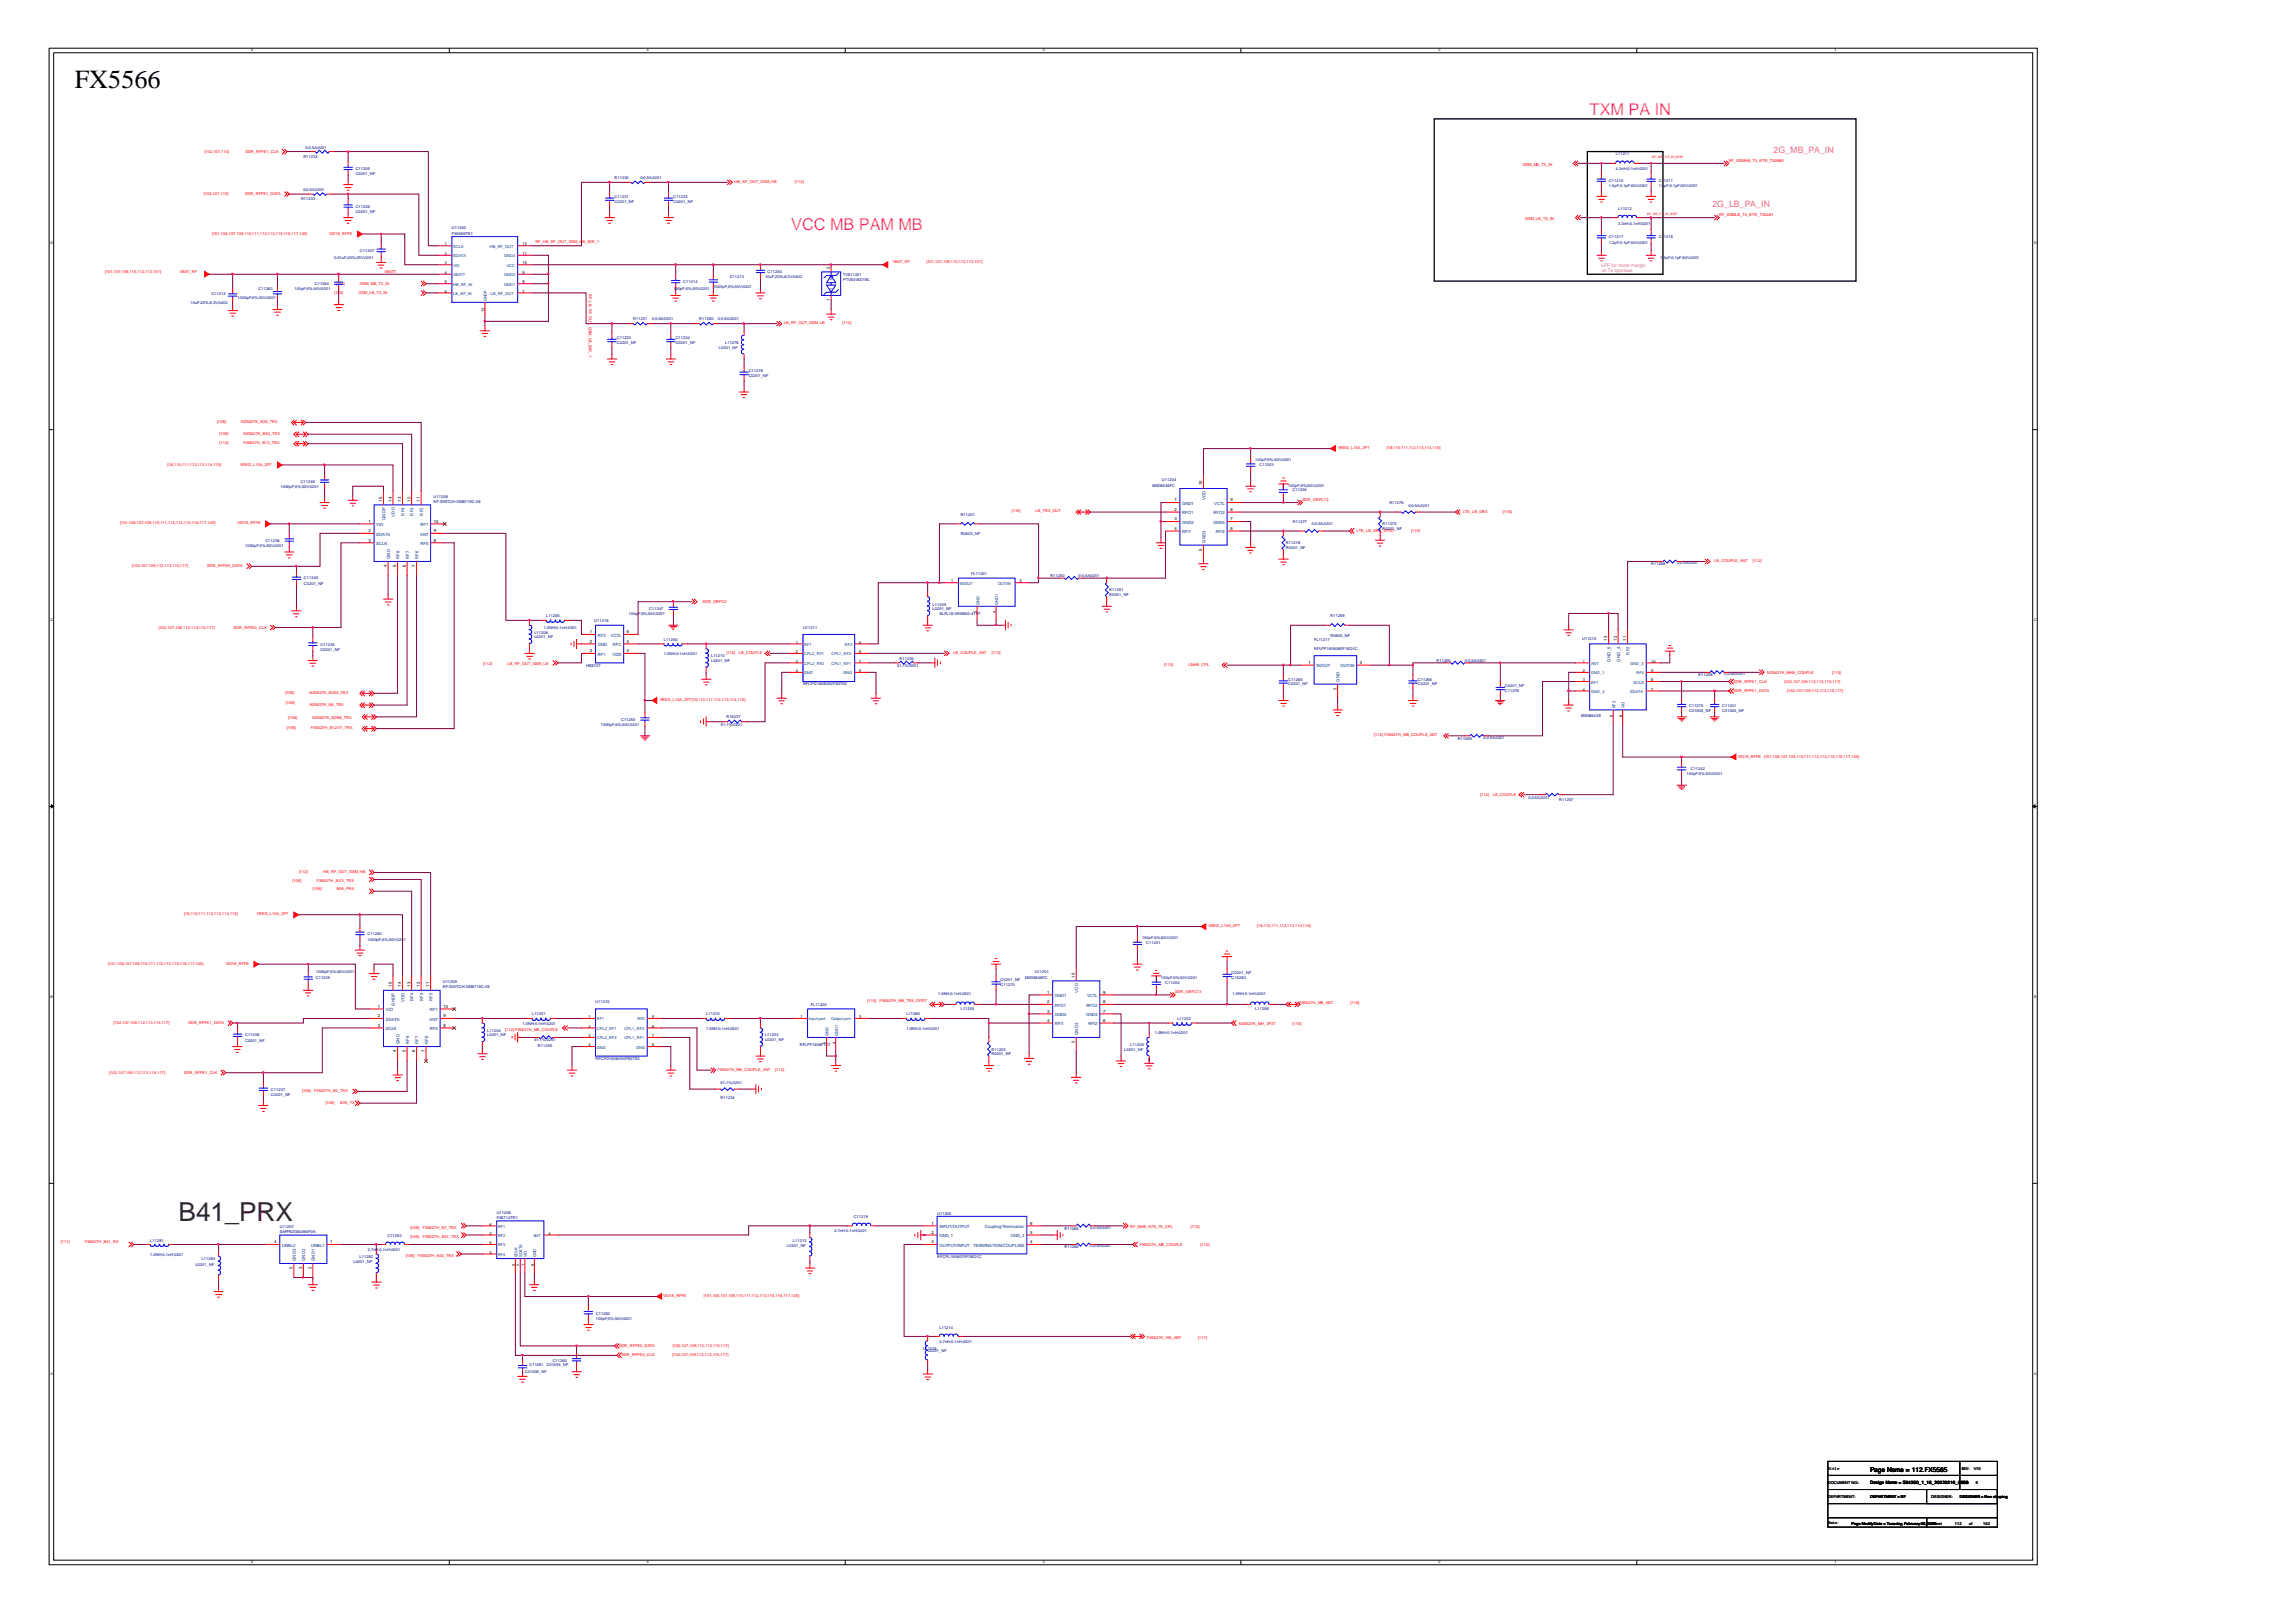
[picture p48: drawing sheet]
<svg xmlns="http://www.w3.org/2000/svg" width="297mm" height="210mm" viewBox="0 0 297 210" stroke-linecap="round" stroke-linejoin="round" font-family="sans-serif">
<defs><g id="words">
<text font-size="3.4" x="9.7" y="11.4">FX5566</text>
<text font-size="3.4" fill="#400040" x="23.1" y="158">B41_PRX</text>
<g font-size="2.1" fill="#f0f">
<text x="205.7" y="14.9">TXM PA IN</text>
<text x="102.4" y="29.8">VCC MB PAM MB</text>
</g>
<g font-size="1.1" fill="#f0f">
<text x="229.4" y="19.8">2G_MB_PA_IN</text>
<text x="221.5" y="26.8">2G_LB_PA_IN</text>
</g>
<text font-size=".8" x="241.9" y="190.5">Page Name = 112.FX5565</text>
<g font-size=".6">
<text x="107.4" y="34.8" transform="rotate(-90 107.4 34.8)">2</text>
<text x="107.4" y="39" transform="rotate(-90 107.4 39)">1</text>
<text x="49.4" y="64.9" transform="rotate(-90 49.4 64.9)">15</text>
<text x="50.7" y="64.9" transform="rotate(-90 50.7 64.9)">14</text>
<text x="51.9" y="64.9" transform="rotate(-90 51.9 64.9)">13</text>
<text x="53.1" y="64.9" transform="rotate(-90 53.1 64.9)">12</text>
<text x="54.3" y="64.9" transform="rotate(-90 54.3 64.9)">11</text>
<text x="151.9" y="64.9">1</text>
<text x="155.5" y="62.8" transform="rotate(-90 155.5 62.8)">10</text>
<text x="159.2" y="64.9">9</text>
<text x="47.7" y="67.6">1</text>
<text x="47.7" y="68.8">2</text>
<text x="47.7" y="70.1">3</text>
<text x="56.1" y="70.1">8</text>
<text x="56.1" y="68.8">9</text>
<text x="56.1" y="67.6">10</text>
<text x="151.9" y="66.1">2</text>
<text x="151.9" y="67.3">3</text>
<text x="151.9" y="68.6">4</text>
<text x="155.5" y="71.3" transform="rotate(-90 155.5 71.3)">5</text>
<text x="159.2" y="67.3">7</text>
<text x="159.2" y="66.1">8</text>
<text x="159.2" y="68.6">6</text>
<text x="50" y="73.4" transform="rotate(-90 50 73.4)">4</text>
<text x="51.3" y="73.4" transform="rotate(-90 51.3 73.4)">5</text>
<text x="52.5" y="73.4" transform="rotate(-90 52.5 73.4)">6</text>
<text x="53.7" y="73.4" transform="rotate(-90 53.7 73.4)">7</text>
<text x="76.3" y="81.9">1</text>
<text x="76.3" y="83.2">2</text>
<text x="81.1" y="83.2">5</text>
<text x="81.1" y="81.9">6</text>
<text x="207.9" y="82.9" transform="rotate(-90 207.9 82.9)">13</text>
<text x="209.2" y="82.9" transform="rotate(-90 209.2 82.9)">12</text>
<text x="210.4" y="82.9" transform="rotate(-90 210.4 82.9)">11</text>
<text x="76.3" y="84.4">3</text>
<text x="81.1" y="84.4">4</text>
<text x="169.3" y="85.9">1</text>
<text x="172.9" y="89.3" transform="rotate(-90 172.9 89.3)">2</text>
<text x="175.9" y="85.9">3</text>
<text x="48.9" y="130.4">1</text>
<text x="48.9" y="131.6">2</text>
<text x="50.7" y="127.7" transform="rotate(-90 50.7 127.7)">15</text>
<text x="51.9" y="127.7" transform="rotate(-90 51.9 127.7)">14</text>
<text x="53.1" y="127.7" transform="rotate(-90 53.1 127.7)">13</text>
<text x="54.3" y="127.7" transform="rotate(-90 54.3 127.7)">12</text>
<text x="55.5" y="127.7" transform="rotate(-90 55.5 127.7)">11</text>
<text x="57.4" y="131.6">9</text>
<text x="57.4" y="130.4">10</text>
<text x="135.5" y="128.6">1</text>
<text x="135.5" y="129.8">2</text>
<text x="135.5" y="131">3</text>
<text x="139.1" y="126.5" transform="rotate(-90 139.1 126.5)">10</text>
<text x="142.7" y="131">7</text>
<text x="142.7" y="129.8">8</text>
<text x="142.7" y="128.6">9</text>
<text x="48.9" y="132.9">3</text>
<text x="51.3" y="136.2" transform="rotate(-90 51.3 136.2)">4</text>
<text x="52.5" y="136.2" transform="rotate(-90 52.5 136.2)">5</text>
<text x="53.7" y="136.2" transform="rotate(-90 53.7 136.2)">6</text>
<text x="54.9" y="136.2" transform="rotate(-90 54.9 136.2)">7</text>
<text x="57.4" y="132.9">8</text>
<text x="135.5" y="132.2">4</text>
<text x="139.1" y="135" transform="rotate(-90 139.1 135)">5</text>
<text x="142.7" y="132.2">6</text>
<text x="35.5" y="160.9">4</text>
<text x="42.7" y="160.9">1</text>
<text x="120.5" y="158.5">1</text>
<text x="120.5" y="159.7">2</text>
<text x="120.5" y="160.9">3</text>
<text x="133.3" y="159.7">5</text>
<text x="133.3" y="160.9">4</text>
<text x="133.3" y="158.5">6</text>
<text x="37.8" y="164.3" transform="rotate(-90 37.8 164.3)">5</text>
<text x="39.1" y="164.3" transform="rotate(-90 39.1 164.3)">3</text>
<text x="40.3" y="164.3" transform="rotate(-90 40.3 164.3)">2</text>
<text x="241.9" y="192.1">Design Name = S84350_1_16_20220216_0959</text>
</g>
<g font-size=".6" fill="#f0f">
<text x="207.2" y="34.6">LPF for more margin</text>
<text x="207.2" y="35.2">on Tx spurious</text>
</g>
<g font-size=".6" fill="#004080">
<text x="107.8" y="37.9" transform="rotate(-90 107.8 37.9)">N1</text>
<text x="107.8" y="36.3" transform="rotate(-90 107.8 36.3)">N2</text>
<text x="153" y="65.3">GND1</text>
<text x="156" y="64.7" transform="rotate(-90 156 64.7)">VDD</text>
<text x="157.1" y="65.3">VCTL</text>
<text x="48.7" y="68.1">VIO</text>
<text x="48.7" y="69.3">SDATA</text>
<text x="48.7" y="70.5">SCLK</text>
<text x="49.9" y="67.3" transform="rotate(-90 49.9 67.3)">GNDP</text>
<text x="51.1" y="66.9" transform="rotate(-90 51.1 66.9)">VDD</text>
<text x="52.3" y="66.7" transform="rotate(-90 52.3 66.7)">RF4</text>
<text x="53.5" y="66.7" transform="rotate(-90 53.5 66.7)">RF3</text>
<text x="54.4" y="69.3">ANT</text>
<text x="54.4" y="70.5">RF5</text>
<text x="54.4" y="68.1">RF1</text>
<text x="54.7" y="66.7" transform="rotate(-90 54.7 66.7)">RF2</text>
<text x="153" y="66.6">RFO1</text>
<text x="153" y="67.8">GND2</text>
<text x="153" y="69">RFI1</text>
<text x="156" y="70.2" transform="rotate(-90 156 70.2)">GND3</text>
<text x="157" y="67.8">GND4</text>
<text x="157" y="66.6">RFO2</text>
<text x="157.3" y="69">RFI2</text>
<text x="50.5" y="72.4" transform="rotate(-90 50.5 72.4)">GND</text>
<text x="51.7" y="72.4" transform="rotate(-90 51.7 72.4)">RF8</text>
<text x="52.9" y="72.4" transform="rotate(-90 52.9 72.4)">RF7</text>
<text x="54.1" y="72.4" transform="rotate(-90 54.1 72.4)">RF6</text>
<text x="77.3" y="82.4">RF2</text>
<text x="77.3" y="83.6">GND</text>
<text x="79" y="82.4">VCTL</text>
<text x="79.3" y="83.6">RFC</text>
<text x="77.3" y="84.9">RF1</text>
<text x="79.2" y="84.9">VDD</text>
<text x="170.3" y="86.4">IN/OUT</text>
<text x="173.3" y="88.2" transform="rotate(-90 173.3 88.2)">GND</text>
<text x="173.4" y="86.4">OUT/IN</text>
<text x="208.4" y="85.6" transform="rotate(-90 208.4 85.6)">GND_5</text>
<text x="209.6" y="85.6" transform="rotate(-90 209.6 85.6)">GND_4</text>
<text x="210.8" y="84.7" transform="rotate(-90 210.8 84.7)">RF2</text>
<text x="49.9" y="130.9">VIO</text>
<text x="51.1" y="130.1" transform="rotate(-90 51.1 130.1)">GNDP</text>
<text x="52.3" y="129.7" transform="rotate(-90 52.3 129.7)">VDD</text>
<text x="53.5" y="129.6" transform="rotate(-90 53.5 129.6)">RF4</text>
<text x="54.7" y="129.6" transform="rotate(-90 54.7 129.6)">RF3</text>
<text x="55.6" y="130.9">RF1</text>
<text x="56" y="129.6" transform="rotate(-90 56 129.6)">RF2</text>
<text x="136.5" y="129">GND1</text>
<text x="136.5" y="130.3">RFO1</text>
<text x="136.5" y="131.5">GND2</text>
<text x="139.5" y="128.5" transform="rotate(-90 139.5 128.5)">VDD</text>
<text x="140.5" y="131.5">GND4</text>
<text x="140.5" y="130.3">RFO2</text>
<text x="140.6" y="129">VCTL</text>
<text x="49.9" y="132.1">SDATA</text>
<text x="49.9" y="133.3">SCLK</text>
<text x="51.7" y="135.1" transform="rotate(-90 51.7 135.1)">GND</text>
<text x="52.9" y="135.1" transform="rotate(-90 52.9 135.1)">RF8</text>
<text x="54.1" y="135.1" transform="rotate(-90 54.1 135.1)">RF7</text>
<text x="55.4" y="135.1" transform="rotate(-90 55.4 135.1)">RF6</text>
<text x="55.6" y="132.1">ANT</text>
<text x="55.6" y="133.3">RF5</text>
<text x="136.5" y="132.7">RFI1</text>
<text x="139.5" y="134" transform="rotate(-90 139.5 134)">GND3</text>
<text x="140.8" y="132.7">RFI2</text>
<text x="36.5" y="161.3">UNBL2</text>
<text x="40.3" y="161.3">UNBL1</text>
<text x="121.5" y="158.9">INPUT/OUTPUT</text>
<text x="121.5" y="160.1">GND_1</text>
<text x="121.5" y="161.3">OUTPUT/INPUT</text>
<text x="125.9" y="161.3">TERMINATION/COUPLING</text>
<text x="127.4" y="158.9">Coupling/Termination</text>
<text x="130.8" y="160.1">GND_2</text>
<text x="38.3" y="163.2" transform="rotate(-90 38.3 163.2)">GND3</text>
<text x="39.5" y="163.2" transform="rotate(-90 39.5 163.2)">GND2</text>
<text x="40.7" y="163.2" transform="rotate(-90 40.7 163.2)">GND1</text>
</g>
<g font-size=".5">
<text x="32.5" y="6.7">5</text>
<text x="83.7" y="6.7">4</text>
<text x="134.9" y="6.7">3</text>
<text x="186.1" y="6.7">2</text>
<text x="237.3" y="6.7">1</text>
<text x="6.5" y="31.6">D</text>
<text x="57.5" y="31.8">1</text>
<text x="57.5" y="33">2</text>
<text x="57.5" y="34.2">3</text>
<text x="57.5" y="35.4">4</text>
<text x="67.6" y="35.4">9</text>
<text x="67.6" y="34.2">10</text>
<text x="67.6" y="33">11</text>
<text x="67.6" y="31.8">12</text>
<text x="263.1" y="31.6">D</text>
<text x="57.5" y="36.7">5</text>
<text x="57.5" y="37.9">6</text>
<text x="62.7" y="40.4" transform="rotate(-90 62.7 40.4)">13</text>
<text x="67.6" y="37.9">7</text>
<text x="67.6" y="36.7">8</text>
<text x="123.1" y="75.4">1</text>
<text x="131.9" y="75.4">3</text>
<text x="6.5" y="80.4">C</text>
<text x="103" y="83.3">1</text>
<text x="111.2" y="83.3">5</text>
<text x="126.4" y="79.4" transform="rotate(-90 126.4 79.4)">2</text>
<text x="128.8" y="79.4" transform="rotate(-90 128.8 79.4)">4</text>
<text x="263.1" y="80.4">C</text>
<text x="103" y="85.7">3</text>
<text x="103" y="84.5">2</text>
<text x="103" y="87">4</text>
<text x="111.2" y="87">8</text>
<text x="111.2" y="84.5">6</text>
<text x="111.2" y="85.7">7</text>
<text x="204.8" y="85.7">1</text>
<text x="204.8" y="87">2</text>
<text x="204.8" y="88.2">3</text>
<text x="204.8" y="89.4">4</text>
<text x="213.6" y="88.2">8</text>
<text x="213.6" y="89.4">7</text>
<text x="213.6" y="87">9</text>
<text x="213.6" y="85.7">10</text>
<text x="208.7" y="92.8" transform="rotate(-90 208.7 92.8)">5</text>
<text x="209.9" y="92.8" transform="rotate(-90 209.9 92.8)">6</text>
<text x="6.5" y="129.1">B</text>
<text x="76.1" y="131.8">1</text>
<text x="84.4" y="131.8">5</text>
<text x="103.5" y="131.8">1</text>
<text x="111.2" y="131.8">3</text>
<text x="263.1" y="129.1">B</text>
<text x="76.1" y="134.2">3</text>
<text x="76.1" y="133">2</text>
<text x="76.1" y="135.4">4</text>
<text x="84.4" y="133">6</text>
<text x="84.4" y="134.2">7</text>
<text x="84.4" y="135.4">8</text>
<text x="106.9" y="135.1" transform="rotate(-90 106.9 135.1)">2</text>
<text x="108.1" y="135.1" transform="rotate(-90 108.1 135.1)">4</text>
<text x="63.3" y="159.8">2</text>
<text x="63.3" y="161">5</text>
<text x="63.3" y="158.6">6</text>
<text x="71" y="159.8">4</text>
<text x="63.3" y="162.2">3</text>
<text x="66.6" y="163.8" transform="rotate(-90 66.6 163.8)">8</text>
<text x="67.3" y="163.8" transform="rotate(-90 67.3 163.8)">7</text>
<text x="67.9" y="163.8" transform="rotate(-90 67.9 163.8)">1</text>
<text x="69.1" y="163.8" transform="rotate(-90 69.1 163.8)">9</text>
<text x="6.5" y="177.9">A</text>
<text x="263.1" y="177.9">A</text>
<text x="236.5" y="190.2">Title</text>
<text x="253.8" y="190.2">REV:</text>
<text x="255.4" y="190.2">V10</text>
<text x="236.5" y="192">DOCUMENT NO.:</text>
<text x="236.5" y="193.9">DEPARTMENT:</text>
<text x="236.5" y="197.2">Date:</text>
<text x="239.5" y="197.3">Page ModifyDate = Tuesday, February08, 2022</text>
<text x="241.9" y="193.9">DEPARTMENT = RF</text>
<text x="249.9" y="193.9">DESIGNER:</text>
<text x="249.9" y="197.3">Sheet</text>
<text x="252.9" y="197.3">112</text>
<text x="253.5" y="193.9">DESIGNER = Ren shuping</text>
<text x="253.8" y="192">Size</text>
<text x="254.8" y="197.3">of</text>
<text x="255.6" y="192">E</text>
<text x="256.6" y="197.3">152</text>
<text x="32.5" y="202.3">5</text>
<text x="83.7" y="202.3">4</text>
<text x="134.9" y="202.3">3</text>
<text x="186.1" y="202.3">2</text>
<text x="237.3" y="202.3">1</text>
</g>
<g font-size=".5" fill="#f00">
<text x="26.5" y="19.8">[102,107,110]</text>
<text x="31.7" y="19.8">SDR_RFFE1_CLK</text>
<text x="95" y="23.7">HB_RF_OUT_GSM_HB</text>
<text x="102.8" y="23.7">[112]</text>
<text x="197" y="21.4">GSM_MB_TX_IN</text>
<text x="223.6" y="20.9">RF_GSMHB_TX_RTR_TX0MB1</text>
<text x="26.4" y="25.2">[102,107,110]</text>
<text x="31.7" y="25.2">SDR_RFFE1_DATA</text>
<text x="197.3" y="28.4">GSM_LB_TX_IN</text>
<text x="222.4" y="28">RF_GSMLB_TX_RTR_TX0LB1</text>
<text x="13.6" y="35.3">[101,107,109,110,112,113,151]</text>
<text x="23.3" y="35.3">VBAT_RF</text>
<text x="27.4" y="30.4">[101,106,107,109,110,111,112,113,115,116,117,145]</text>
<text x="42.6" y="30.4">VIO18_RFFE</text>
<text x="49.7" y="35.4">VBATT</text>
<text x="69.3" y="31.5">RF_HB_RF_OUT_GSM_H</text>
<text x="75.4" y="31.5">B_50R_1</text>
<text x="115.5" y="34.1">VBAT_RF</text>
<text x="119.8" y="34.1">[101,107,109,110,112,113,151]</text>
<text x="43.3" y="38.1">[103]</text>
<text x="43.5" y="36.8">[103]</text>
<text x="46.4" y="38.1">GSM_LB_TX_IN</text>
<text x="46.6" y="36.8">GSM_MB_TX_IN</text>
<text x="76.2" y="38" transform="rotate(90 76.2 38)">RF_LB_RF_OUT_GSM_LB_50R_1</text>
<text x="101.4" y="42">LB_RF_OUT_GSM_LB</text>
<text x="109" y="42">[112]</text>
<text x="28.1" y="54.7">[108]</text>
<text x="28.4" y="57.5">[112]</text>
<text x="28.4" y="56.2">[108]</text>
<text x="31.2" y="54.7">NZ5627K_B26_TRX</text>
<text x="31.5" y="57.5">FX5627H_B13_TRX</text>
<text x="31.5" y="56.2">NZ5627K_B20_TRX</text>
<text x="173.1" y="58.1">VREG_L15A_2P7</text>
<text x="179.4" y="58.1">[18,110,111,112,113,114,115]</text>
<text x="21.7" y="60.3">[18,110,111,112,113,114,115]</text>
<text x="31.1" y="60.3">VREG_L15A_2P7</text>
<text x="168.5" y="64.8">SDR_GRFC12</text>
<text x="15.5" y="67.9">[101,106,107,109,110,111,112,113,115,116,117,145]</text>
<text x="30.7" y="67.9">VIO18_RFFE</text>
<text x="130.9" y="66.3">[116]</text>
<text x="134" y="66.3">LB_TRX_OUT</text>
<text x="175.5" y="68.8">LTE_LB_DRX_DPDT</text>
<text x="182.6" y="68.8">[115]</text>
<text x="189.2" y="66.4">LTE_LB_DRX</text>
<text x="194.4" y="66.4">[116]</text>
<text x="17.1" y="73.4">[102,107,109,112,113,115,117]</text>
<text x="26.8" y="73.4">SDR_RFFE0_DATA</text>
<text x="90.9" y="78">SDR_GRFC0</text>
<text x="221.8" y="72.7">LB_COUPLE_ANT</text>
<text x="226.8" y="72.7">[112]</text>
<text x="20.5" y="81.3">[102,107,109,112,113,115,117]</text>
<text x="30.2" y="81.3">SDR_RFFE0_CLK</text>
<text x="36.9" y="89.8">[108]</text>
<text x="40" y="89.8">NZ5627K_B28A_TRX</text>
<text x="62.5" y="86">[112]</text>
<text x="65.7" y="86">LB_RF_OUT_GSM_LB</text>
<text x="94" y="84.6">[112]</text>
<text x="95.6" y="84.6">LB_COUPLE</text>
<text x="123.3" y="84.6">LB_COUPLE_ANT</text>
<text x="128.3" y="84.6">[112]</text>
<text x="150.6" y="86.2">[113]</text>
<text x="153.8" y="86.2">LMHB_CPL</text>
<text x="224.3" y="89.6">SDR_RFFE1_DATA</text>
<text x="224.3" y="88.4">SDR_RFFE1_CLK</text>
<text x="228.6" y="87.2">NZ5627K_MHB_COUPLE</text>
<text x="230.8" y="88.4">[102,107,109,112,113,115,117]</text>
<text x="231.2" y="89.6">[102,107,109,112,113,115,117]</text>
<text x="237" y="87.2">[110]</text>
<text x="37" y="91.2">[108]</text>
<text x="37.1" y="94.3">[108]</text>
<text x="37.3" y="93.1">[108]</text>
<text x="40" y="91.3">NZ5627K_B8_TRX</text>
<text x="40.2" y="94.3">FX5627H_B12/17_TRX</text>
<text x="40.4" y="93.1">NZ5627K_B28B_TRX</text>
<text x="85.3" y="90.7">VREG_L15A_2P7[18,110,111,112,113,114,115]</text>
<text x="177.8" y="95.3">[112] FX5627H_MB_COUPLE_ANT</text>
<text x="224.8" y="98.1">VIO18_RFFE</text>
<text x="228.2" y="98.1">[101,106,107,109,110,111,112,113,115,116,117,145]</text>
<text x="191.5" y="103.1">[112]</text>
<text x="193.1" y="103.1">LB_COUPLE</text>
<text x="38.7" y="113">[112]</text>
<text x="41.8" y="113">HB_RF_OUT_GSM_HB</text>
<text x="23.8" y="118.5">[18,110,111,112,113,114,115]</text>
<text x="33.2" y="118.5">VREG_L15A_2P7</text>
<text x="37.8" y="114.2">[108]</text>
<text x="40.5" y="115.1">[108]</text>
<text x="41" y="114.2">FX5627H_B1/3_TRX</text>
<text x="43.6" y="115.1">B39_PRX</text>
<text x="156.3" y="120">VREG_L15A_2P7</text>
<text x="162.6" y="120">[18,110,111,112,113,114,115]</text>
<text x="14" y="124.9">[101,106,107,109,110,111,112,113,115,116,117,145]</text>
<text x="29.2" y="124.9">VIO18_RFFE</text>
<text x="112.2" y="129.7">[110]</text>
<text x="113.8" y="129.7">FX5627H_MB_TRX_DPDT</text>
<text x="152" y="128.5">SDR_GRFC13</text>
<text x="168.1" y="130">FX5627H_MB_ANT</text>
<text x="174.7" y="130">[116]</text>
<text x="14.7" y="132.6">[102,107,109,112,113,115,117]</text>
<text x="24.4" y="132.6">SDR_RFFE1_DATA</text>
<text x="65.4" y="133.4">[112] FX5627H_MB_COUPLE</text>
<text x="160.3" y="132.6">NZ5627K_MH_3P3T</text>
<text x="167.2" y="132.6">[110]</text>
<text x="14.1" y="139">[102,107,109,112,113,115,117]</text>
<text x="23.8" y="139">SDR_RFFE1_CLK</text>
<text x="39.1" y="141.3">[108]</text>
<text x="40.6" y="141.3">FX5627H_B2_TRX</text>
<text x="42.1" y="142.8">[108]</text>
<text x="44" y="142.8">B39_TX</text>
<text x="92.8" y="138.6">FX5627H_MB_COUPLE_ANT</text>
<text x="100.3" y="138.6">[112]</text>
<text x="7.9" y="160.8">[111]</text>
<text x="11" y="160.8">FX5627H_B41_RX</text>
<text x="53.1" y="160.2">[109]</text>
<text x="53.1" y="159">[108]</text>
<text x="54.7" y="160.2">FX5627H_B41_TRX</text>
<text x="54.7" y="159">FX5627H_B7_TRX</text>
<text x="146.2" y="158.9">RF_MHB_N78_79_CPL</text>
<text x="147.4" y="161.3">FX5627H_MB_COUPLE</text>
<text x="154.1" y="158.9">[113]</text>
<text x="155.3" y="161.3">[112]</text>
<text x="52.5" y="162.7">[109]</text>
<text x="54.1" y="162.7">FX5627H_B40_TRX</text>
<text x="85.8" y="167.9">VIO18_RFFE</text>
<text x="91.1" y="167.9">[101,106,107,109,110,111,112,113,115,116,117,145]</text>
<text x="148.4" y="173.3">FX5627H_HB_ANT</text>
<text x="155" y="173.3">[117]</text>
<text x="80.1" y="174.3">SDR_RFFE0_DATA</text>
<text x="80.4" y="175.5">SDR_RFFE0_CLK</text>
<text x="87" y="175.5">[102,107,109,112,113,115,117]</text>
<text x="87" y="174.3">[102,107,109,112,113,115,117]</text>
</g>
<g font-size=".5" fill="#000080">
<text x="39.2" y="20.5">R11232</text>
<text x="39.5" y="19.2">0;0.5A;0201</text>
<text x="46" y="22">C11205</text>
<text x="46" y="22.7">C0201_NF</text>
<text x="79.5" y="23.2">R11230</text>
<text x="82.8" y="23.2">0;0.5A;0201</text>
<text x="208.2" y="23.5">C11210</text>
<text x="209" y="20.1">L11211</text>
<text x="209" y="22">4.3nH;0.1nH;0201</text>
<text x="214.6" y="23.5">C11211</text>
<text x="38.9" y="25.9">R11233</text>
<text x="39.2" y="24.7">0;0.5A;0201</text>
<text x="46" y="26.9">C11206</text>
<text x="46" y="27.6">C0201_NF</text>
<text x="58.5" y="29.6">U11202</text>
<text x="79.5" y="25.6">C11231</text>
<text x="79.5" y="26.2">C0201_NF</text>
<text x="87.1" y="25.6">C11232</text>
<text x="87.1" y="26.2">C0201_NF</text>
<text x="208.2" y="24.2">1.5pF;0.1pF;50V;0201</text>
<text x="209.3" y="27.1">L11212</text>
<text x="209.3" y="29.1">3.3nH;0.1nH;0201</text>
<text x="214.6" y="24.2">1.5pF;0.1pF;50V;0201</text>
<text x="43.2" y="33.5">0.01uF;20%;25V;0201</text>
<text x="46.6" y="32.7">C11207</text>
<text x="58.5" y="30.4">FX5565TR1</text>
<text x="94.4" y="36">C11213</text>
<text x="99" y="36">10uF;20%;6.3V;0402</text>
<text x="99.3" y="35.4">C11250</text>
<text x="109.1" y="35.7">TVS11201</text>
<text x="208.2" y="30.8">C11217</text>
<text x="208.2" y="31.6">1.2pF;0.1pF;50V;0201</text>
<text x="214.6" y="30.8">C11218</text>
<text x="214.8" y="33.5">1.</text>
<text x="215.2" y="33.5">2pF;0.1pF;50V;0201</text>
<text x="24.6" y="39.3">10uF;20%;6.3V;0402</text>
<text x="27.3" y="38.1">C11212</text>
<text x="30.7" y="38.7">1000pF;5%;50V;0201</text>
<text x="33.4" y="37.5">C11263</text>
<text x="38.1" y="37.5">100pF;5%;50V;0201</text>
<text x="40.7" y="36.9">C11264</text>
<text x="81.9" y="41.5">R11231</text>
<text x="84.4" y="41.5">0;0.5A;0201</text>
<text x="87.1" y="37.5">100pF;5%;50V;0201</text>
<text x="88.4" y="36.6">C11214</text>
<text x="90.5" y="41.5">R11260</text>
<text x="92.3" y="37.2">1000pF;5%;50V;0201</text>
<text x="92.9" y="41.5">0;0.5A;0201</text>
<text x="109.1" y="36.4">PTVS4V5D1BL</text>
<text x="79.8" y="43.9">C11233</text>
<text x="79.8" y="44.5">C0201_NF</text>
<text x="87.4" y="43.9">C11234</text>
<text x="87.4" y="44.5">C0201_NF</text>
<text x="93" y="45.1">L0201_NF</text>
<text x="93.8" y="44.5">L11276</text>
<text x="96.9" y="48.2">C11278</text>
<text x="96.9" y="48.8">C0201_NF</text>
<text x="162.4" y="59.7">100pF;5%;50V;0201</text>
<text x="36.3" y="63.1">1000pF;5%;50V;0201</text>
<text x="38.9" y="62.5">C11246</text>
<text x="56.1" y="64.4">U11208</text>
<text x="56.1" y="65.1">RF-SWITCH-OM8719C-08</text>
<text x="149.1" y="63">MXD8546FC</text>
<text x="150.3" y="62.2">U11204</text>
<text x="162.9" y="60.3">C11203</text>
<text x="166.7" y="63">100pF;5%;50V;0201</text>
<text x="167.2" y="63.6">C11204</text>
<text x="179.7" y="65.2">R11276</text>
<text x="182.2" y="65.5">0;0.5A;0201</text>
<text x="31.7" y="70.8">1000pF;5%;50V;0201</text>
<text x="34.3" y="70.1">C11236</text>
<text x="124.3" y="66.8">R11201</text>
<text x="124.3" y="69.3">R0603_NF</text>
<text x="166.4" y="70.4">R11278</text>
<text x="166.4" y="71">R0201_NF</text>
<text x="167.3" y="67.7">R11277</text>
<text x="169.7" y="68">0;0.5A;0201</text>
<text x="178.9" y="68">R11275</text>
<text x="178.9" y="68.6">R0201_NF</text>
<text x="39.3" y="75">C11245</text>
<text x="39.3" y="75.7">C0201_NF</text>
<text x="125.6" y="74.4">FL11201</text>
<text x="135.9" y="74.7">R11250</text>
<text x="139.5" y="74.7">0;0.5A;0201</text>
<text x="143.5" y="76.5">R11251</text>
<text x="143.5" y="77.1">R0201_NF</text>
<text x="213.6" y="73.2">R11268</text>
<text x="217" y="73">0;0.5A;0201</text>
<text x="41.4" y="83.5">C11235</text>
<text x="69.1" y="82">L11208</text>
<text x="69.1" y="82.6">L0201_NF</text>
<text x="70.4" y="81.4">1.0NH;0.1nH;0201</text>
<text x="70.7" y="79.9">L11206</text>
<text x="76.9" y="80.5">U11216</text>
<text x="81.4" y="79.6">100p</text>
<text x="82.6" y="79.6">F;5%;50V;0201</text>
<text x="84" y="79">C11247</text>
<text x="85.9" y="82.9">L11250</text>
<text x="103.9" y="81.4">U11211</text>
<text x="120.6" y="78.4">L11209</text>
<text x="120.6" y="79">L0201_NF</text>
<text x="121.5" y="79.6">SLFL18-0R960G-41TF</text>
<text x="170" y="82.9">FL11217</text>
<text x="172.1" y="79.9">R11259</text>
<text x="172.1" y="82.4">R0603_NF</text>
<text x="204.7" y="82.8">U11215</text>
<text x="41.4" y="84.3">C0201_NF</text>
<text x="75.8" y="86.3">HS8727</text>
<text x="85.9" y="84.8">1.0NH;0.1nH;0201</text>
<text x="92" y="85.1">L11210</text>
<text x="92" y="85.7">L0201_NF</text>
<text x="103.9" y="88.7">RFCPD1608050PS5T92</text>
<text x="116.1" y="86.3">51;1%;0201</text>
<text x="116.4" y="85.4">R11235</text>
<text x="166.7" y="88.1">C11265</text>
<text x="166.7" y="88.7">C0201_NF</text>
<text x="170" y="84.1">RFLPF1608060F18Q1C</text>
<text x="183.4" y="88.1">C11266</text>
<text x="183.4" y="88.7">C0201_NF</text>
<text x="185.8" y="85.7">R11256</text>
<text x="189.5" y="85.7">0;0.5A;0201</text>
<text x="194.7" y="89.5">C11276</text>
<text x="194.7" y="88.9">C0201_NF</text>
<text x="219.7" y="87.5">R11258</text>
<text x="223.1" y="87.4">0;0.5A;0201</text>
<text x="77.7" y="93.9">1000pF;5%;50V;0201</text>
<text x="80.3" y="93.3">C11255</text>
<text x="93.3" y="93.9">51;1%;0201</text>
<text x="94" y="93">R15237</text>
<text x="188.6" y="95.7">R11269</text>
<text x="191.9" y="95.6">0;0.5A;0201</text>
<text x="204.6" y="92.9">MXD8643S</text>
<text x="218.5" y="91.5">C11275</text>
<text x="218.5" y="92.2">C01005_NF</text>
<text x="222.8" y="91.5">C11241</text>
<text x="222.8" y="92.2">C01005_NF</text>
<text x="218.2" y="100.3">100pF;5%;50V;0201</text>
<text x="218.7" y="99.7">C11242</text>
<text x="197.7" y="103.3">0;0.5A;0201</text>
<text x="201.7" y="103.6">R11257</text>
<text x="40.9" y="126">1000pF;5%;50V;0201</text>
<text x="47.5" y="121">C11240</text>
<text x="47.5" y="121.8">1000pF;5%;50V;0201</text>
<text x="133.9" y="126">U11201</text>
<text x="147.7" y="121.5">100pF;5%;50V;0201</text>
<text x="148.3" y="122.1">C11201</text>
<text x="40.9" y="126.7">C11239</text>
<text x="57.3" y="127.2">U11209</text>
<text x="57.3" y="127.9">RF-SWITCH-OM8719C-08</text>
<text x="68.8" y="131.4">L11201</text>
<text x="77" y="129.9">U11210</text>
<text x="91.4" y="131.4">L11215</text>
<text x="104.9" y="130.2">FL11220</text>
<text x="117.3" y="131.4">L11265</text>
<text x="121.4" y="128.7">1.0NH;0.1nH;0201</text>
<text x="124.3" y="130.7">L11255</text>
<text x="129.5" y="127.6">C11270</text>
<text x="129.5" y="127">C0201_NF</text>
<text x="132.6" y="126.7">MXD8546FC</text>
<text x="150.2" y="126.7">100pF;5%;50V;0201</text>
<text x="150.7" y="127.3">C11202</text>
<text x="159.3" y="126.6">C15283</text>
<text x="159.3" y="126">C0201_NF</text>
<text x="159.5" y="128.7">1.0NH;0.1nH;0201</text>
<text x="162.4" y="130.7">L11256</text>
<text x="31.7" y="134.1">C11238</text>
<text x="31.7" y="134.8">C0201_NF</text>
<text x="63" y="133.5">L11204</text>
<text x="63" y="134.1">L0201_NF</text>
<text x="67.6" y="132.6">1.0NH;0.1nH;0201</text>
<text x="69.1" y="134.8">51;1%;0201</text>
<text x="69.6" y="135.5">R11255</text>
<text x="77" y="137.2">RFCPD1608050PS5T92</text>
<text x="91.4" y="133.3">1.0NH;0.1nH;0201</text>
<text x="99" y="134.1">L11203</text>
<text x="99" y="134.8">L0201_NF</text>
<text x="103.5" y="135.4">RFLPF1606F15T</text>
<text x="117.3" y="133.3">1.0NH;0.1nH;0201</text>
<text x="128.3" y="135.9">R11203</text>
<text x="128.3" y="136.6">R0201_NF</text>
<text x="145.5" y="135.9">L0201_NF</text>
<text x="146.2" y="135.4">L11205</text>
<text x="149.4" y="133.9">1.0NH;0.1nH;0201</text>
<text x="152.3" y="132">L11202</text>
<text x="35.1" y="141.2">C11237</text>
<text x="35.1" y="141.9">C0201_NF</text>
<text x="93.2" y="142.3">R11234</text>
<text x="93.2" y="140.2">51;1%;0201</text>
<text x="19.4" y="160.7">L11281</text>
<text x="36.2" y="158.9">U11207</text>
<text x="36.2" y="159.6">SAFFB2G60AA0F0A</text>
<text x="47.6" y="161.9">2.7nH;0.1nH;0201</text>
<text x="50.1" y="160">C11253</text>
<text x="64.3" y="157.1">U11206</text>
<text x="64.3" y="157.8">FX5714TR1</text>
<text x="101.8" y="161.4">L0201_NF</text>
<text x="102.6" y="160.7">L11213</text>
<text x="107.9" y="159.5">2.7nH;0.1nH;0201</text>
<text x="110.4" y="157.6">C11219</text>
<text x="121.2" y="157.3">U11205</text>
<text x="137.7" y="159.1">R11265</text>
<text x="137.7" y="161.6">R11266</text>
<text x="141.1" y="159">0;0.5A;0201</text>
<text x="141.1" y="161.4">0;0.5A;0201</text>
<text x="19.4" y="162.5">1.0NH;0.1nH;0201</text>
<text x="25.3" y="163.8">L0201_NF</text>
<text x="26.1" y="163.1">L11280</text>
<text x="45.7" y="163.5">L0201_NF</text>
<text x="46.5" y="162.8">L11282</text>
<text x="121.2" y="162.8">RFCPL1608070P38Q1C</text>
<text x="77.1" y="170.1">C11262</text>
<text x="77.1" y="170.8">100pF;5%;50V;0201</text>
<text x="121.5" y="171.9">L11214</text>
<text x="121.5" y="173.8">2.7nH;0.1nH;0201</text>
<text x="67.9" y="177.7">C01005_NF</text>
<text x="68.5" y="176.8">C11261 C01005_NF</text>
<text x="71.5" y="176.2">C11260</text>
<text x="119.4" y="174.7">L11216</text>
<text x="120" y="175">L0201_NF</text>
</g>
<g font-size=".5" fill="#004080">
<text x="58.6" y="32.1">SCLK</text>
<text x="58.6" y="33.3">SDATA</text>
<text x="58.6" y="34.5">VIO</text>
<text x="58.6" y="35.7">VBATT</text>
<text x="63.4" y="32.1">HB_RF_OUT</text>
<text x="65.2" y="35.7">GND2</text>
<text x="65.2" y="33.3">GND3</text>
<text x="65.6" y="34.5">VCC</text>
<text x="58.6" y="37">HB_RF_IN</text>
<text x="58.6" y="38.2">LB_RF_IN</text>
<text x="63" y="39" transform="rotate(-90 63 39)">GNDP</text>
<text x="63.5" y="38.2">LB_RF_OUT</text>
<text x="65.2" y="37">GND1</text>
<text x="124.2" y="75.7">IN/OUT</text>
<text x="129.1" y="75.7">OUT/IN</text>
<text x="104.1" y="83.6">RF1</text>
<text x="109.3" y="83.6">RF2</text>
<text x="126.7" y="78.3" transform="rotate(-90 126.7 78.3)">GND</text>
<text x="129.1" y="78.3" transform="rotate(-90 129.1 78.3)">GND1</text>
<text x="104.1" y="86">CPL2_RF2</text>
<text x="104.1" y="84.8">CPL2_RF1</text>
<text x="104.1" y="87.3">GND</text>
<text x="107.6" y="84.8">CPL1_RF2</text>
<text x="107.6" y="86">CPL1_RF1</text>
<text x="109.1" y="87.3">GNG</text>
<text x="205.9" y="86">ANT</text>
<text x="205.9" y="87.3">GND_1</text>
<text x="205.9" y="88.5">RF1</text>
<text x="205.9" y="89.7">GND_2</text>
<text x="210.9" y="89.7">SDATA</text>
<text x="210.9" y="86">GND_3</text>
<text x="211.3" y="88.5">SCLK</text>
<text x="211.7" y="87.3">RF4</text>
<text x="209" y="91.7" transform="rotate(-90 209 91.7)">RF3</text>
<text x="210.2" y="91.7" transform="rotate(-90 210.2 91.7)">VIO</text>
<text x="77.2" y="134.5">CPL2_RF2</text>
<text x="77.2" y="133.3">CPL2_RF1</text>
<text x="77.2" y="132.1">RF1</text>
<text x="77.2" y="135.7">GND</text>
<text x="80.8" y="133.3">CPL1_RF2</text>
<text x="80.8" y="134.5">CPL1_RF1</text>
<text x="82.3" y="135.7">GNG</text>
<text x="82.5" y="132.1">RF2</text>
<text x="104.6" y="132.1">Input port</text>
<text x="107.2" y="134" transform="rotate(-90 107.2 134)">GND</text>
<text x="107.5" y="132.1">Output port</text>
<text x="108.4" y="134" transform="rotate(-90 108.4 134)">GND1</text>
<text x="64.4" y="160.1">RF2</text>
<text x="64.4" y="161.3">RF3</text>
<text x="64.4" y="158.9">RF1</text>
<text x="69" y="160.1">ANT</text>
<text x="64.4" y="162.5">RF4</text>
<text x="66.9" y="162.7" transform="rotate(-90 66.9 162.7)">SCLK</text>
<text x="67.6" y="162.7" transform="rotate(-90 67.6 162.7)">SDATA</text>
<text x="68.2" y="162.7" transform="rotate(-90 68.2 162.7)">VIO</text>
<text x="69.4" y="162.7" transform="rotate(-90 69.4 162.7)">GND</text>
</g>
<g font-size=".4" fill="#f00">
<text x="213.7" y="20.5">RF_MB</text>
<text x="215.2" y="20.5">_TX_IN_RFIP</text>
<text x="213.1" y="27.8">RF_HB_TX_IN_RFIP</text>
</g>
</g></defs>
<g fill="none" stroke="#000" stroke-width=".13">
<path d="M6.3 6.2h257.3v196.3h-257.3zM6.9 6.8h256.1v195.1h-256.1zM58.1 6.2v.6M109.3 6.2v.6M160.5 6.2v.6M211.8 6.2v.6M6.4 55.6h.5M263 55.6h.6M6.4 104.4h.5M263 104.4h.6M6.4 153.1h.5M263 153.1h.6"/>
<path d="M236.5 189.1h17v1.8h-17zM236.5 190.9h17v1.9h-17zM236.5 196.4h12.8v1.2h-12.8zM236.5 194.6h21.9v1.8h-21.9zM236.5 192.8h21.9v1.8h-21.9zM249.3 196.4h9.1v1.2h-9.1zM249.3 192.8h9.1v1.8h-9.1zM253.5 189.1h4.9v1.8h-4.9zM253.5 190.9h4.9v1.9h-4.9zM58.1 201.9v.6M109.3 201.9v.6M160.5 201.9v.6"/>
<path d="M211.8 201.9v.6"/>
</g>
<g fill="#000" stroke="#000" stroke-width=".13">
<path d="M6.6 104.2l.3 .2-.3 .1z" fill-rule="evenodd"/>
<path d="M263 104.4l.3-.2v.3z" fill-rule="evenodd"/>
</g>
<path d="M185.5 15.4h54.6v21h-54.6zM205.4 19.6h9.7v15.9h-9.7z" fill="none" stroke="#000" stroke-width=".17"/>
<g fill="none" stroke="#f00" stroke-width=".13">
<path d="M36.5 19.3l.3 .3-.3 .4M36.8 19.3l.3 .3-.3 .4M40.2 19.6h.6M42.6 19.6h.6M30.1 37.3v.6M30.1 38.5v.6M30.1 39.6v.6M35.9 37v.6M35.9 38.2v.6M35.9 39.4v.7M36.8 24.8l.3 .3-.3 .3M37.1 24.8l.3 .3-.3 .3"/>
<path d="M39.9 25.1h.6M42.3 25.1h.6M43.2 39.4h1.2M43.5 39.8h.7M43.8 35.8v.6M43.8 37v.6M43.8 38.8v.6M44.5 28.2h1.1M44.5 23.9h1.1M44.7 28.5h.7M44.7 24.3h.7M44.9 28.9h.3"/>
<path d="M44.9 24.6h.3M45 20.8v.7M45 22.1v.6M45 23.3v.6M45 25.7v.6M45 26.9v1.3M48.7 34h1.2M48.9 34.3h.8M49.2 34.7h.2M49.3 31.5v.6M49.3 32.7v1.3M54.5 36.4l.3 .3-.3 .3"/>
<path d="M54.5 37.6l.3 .3-.3 .3M54.8 36.4l.3 .3-.3 .3M54.8 37.6l.3 .3-.3 .3M56.6 33h1.9M56.6 37.9h1.9M56.6 31.8h1.9M56.6 34.3h1.9M56.6 35.5h1.9M56.6 36.7h1.9M62.7 39.1v1.9M67 33h1.8M67 37.9h1.8"/>
<path d="M67 31.8h1.8M67 34.3h1.8M67 35.5h1.8M67 36.7h1.8M78.3 28.2h1.2M78.5 28.5h.7M78.7 28.9h.3M78.9 24.8v.6M78.9 26v.6M78.9 27.6v.6M81 23.6h.6M83.4 23.6h.7"/>
<path d="M85.9 28.2h1.2M86.1 28.5h.8M86.4 28.9h.2M86.5 24.8v.6M86.5 26v.6M86.5 27.6v.6M86.8 38.2h1.2M87 38.6h.8M87.3 39h.2M87.4 35.5v.6M87.4 36.7v.6M87.4 37.6v.6"/>
<path d="M91.7 38.2h1.2M91.9 38.6h.8M92.2 39h.2M92.3 35.5v.6M92.3 36.7v.6M92.3 37.6v.6M94.1 23.3l.3 .3-.3 .3M94.4 23.3l.3 .3-.3 .3M97.8 37.9h1.2M98 38.3h.8M98.3 38.7h.2M98.4 34.3v.6"/>
<path d="M98.4 35.5v.6M98.4 37.3v.6M107.5 34.6v.6M107.5 38.2v.6M203.8 20.8l-.3 .3 .3 .4M204.1 20.8l-.3 .3 .3 .4M204.1 27.9l-.3 .3 .3 .3M204.5 27.9l-.4 .3 .4 .3M206.6 25.4h1.2M206.6 33h1.2M206.8 25.8h.8M206.8 33.4h.8"/>
<path d="M207.1 26.1h.2M207.1 33.8h.2M207.2 22.4v.6M207.2 23.6v.6M207.2 24.8v.6M207.2 29.7v.6M207.2 30.9v.6M207.2 32.4v.6M208.4 21.1h.6M208.7 28.2h.6M211.5 21.1h.6M211.8 28.2h.6"/>
<path d="M213 25.4h1.2M213 33h1.2M213.2 25.8h.8M213.2 33.4h.8M213.5 26.1h.2M213.5 33.8h.2M213.6 22.4v.6M213.6 23.6v.6M213.6 24.8v.6M213.6 29.7v.6M213.6 30.9v.6M213.6 32.4v.6"/>
<path d="M221.8 27.9l.3 .3-.3 .3M222.1 27.9l.3 .3-.3 .3M223.1 20.8l.3 .3-.3 .4M223.4 20.8l.2 .3-.2 .4M29.5 40.2h1.2M29.8 40.5h.7M30 40.9h.2M35.3 40.1h1.2M35.5 40.4h.8M35.8 40.8h.2M38 54.4l-.3 .3 .3 .3M38 54.7l.4 .3"/>
<path d="M38 54.7h1.2M38.4 57.4l.3 .3M38.4 57.4h1.1M38.4 56.2l.3 .3M38.4 56.2h1.1M38.4 57.1l-.4 .3 .4 .3M38.4 55.9l-.4 .3 .4 .3M38.4 54.4l-.4 .3M38.7 57.1l-.3 .3M38.7 55.9l-.3 .3M38.9 54.4l.3 .3M39.2 54.7l-.3 .3"/>
<path d="M39.2 57.1l.3 .3M39.2 55.9l.3 .3M39.2 54.4l.3 .3-.3 .3M39.5 57.1l.4 .3-.4 .3M39.5 55.9l.4 .3-.4 .3M39.5 57.4l-.3 .3M39.5 56.2l-.3 .3M43.7 40.2h.2M62.1 42.8h1.2M62.4 43.2h.7M62.6 43.5h.2M62.7 42.2v.6"/>
<path d="M78.6 46.5h1.2M78.8 46.8h.7M79.1 47.2h.2M79.2 43.1v.6M79.2 44.3v.6M79.2 45.9v.6M81.3 41.9h.6M83.7 41.9h.7M86.2 46.5h1.2M86.4 46.8h.8M86.7 47.2h.2M86.8 43.1v.6"/>
<path d="M86.8 44.3v.6M86.8 45.9v.6M89.8 41.9h.7M92.3 41.9h.6M95.6 50.7h1.3M95.9 51.1h.7M96.1 51.4h.3M96.3 42.8v.6M96.3 45.9v.6M96.3 47.4v.6M96.3 48.6v.6M96.3 50.1v.6"/>
<path d="M100.5 41.6l.3 .3-.3 .3M100.8 41.6l.3 .3-.3 .3M106.9 40.7h1.2M107.1 41h.8M107.4 41.4h.3M107.5 40.1v.6M161.8 59.2v.7M31.9 73l.4 .3-.4 .3M32.3 73l.3 .3-.3 .3M36.8 71.4h1.2M37 71.8h.8M37.3 72.2h.2"/>
<path d="M37.4 69v.6M37.4 70.2v1.2M37.7 79.1h1.2M38 79.4h.7M38.2 79.8h.2M38.4 73.9v.6M38.4 75.1v.6M38.4 78.5v.6M41.4 65h1.2M41.6 65.4h.8M41.9 65.8h.2M42 61.4v.6"/>
<path d="M42 62.6v.6M42 64.4v.6M45 64.7h1.3M45.3 65.1h.7M45.6 65.5h.2M45.6 64.1v.6M46.6 70.2h1.8M46.6 67.8h1.8M46.6 69h1.8M49.6 77.5h1.2M49.6 63.5v1.8M49.9 77.9h.7"/>
<path d="M50.1 78.3h.2M50.2 72.7v1.8M50.2 76.9v.6M50.8 63.5v1.8M51.4 72.7v1.8M52.1 63.5v1.8M52.7 72.7v1.8M53.3 63.5v1.8M53.9 72.7v1.8M54.5 63.5v1.8M55.7 70.2h1.8M55.7 67.8h1.8"/>
<path d="M55.7 69h1.8M87.1 77.9v.6M87.1 79.1v.6M89.5 77.5l.3 .4-.3 .3M89.8 77.5l.4 .4-.4 .3M120 76.6v.6M120 79.7v1.2M122.2 75.4h1.8M123.7 67.8h.6M126.1 67.8h.6M126.4 78.5v1.8M128.9 78.5v1.8"/>
<path d="M131.3 75.4h1.8M137.1 74.8h.6M139.5 66.3l.3 .3M139.5 66.3h1.3M139.5 74.8h.6M139.5 66l-.3 .3 .3 .3M139.8 66l-.3 .3M140.5 66l.3 .3M140.8 66l.3 .3-.3 .3M140.8 66.3l-.3 .3M142.6 78.5h1.2M142.8 78.8h.8"/>
<path d="M143.1 79.2h.2M143.2 74.8v.6M143.2 77.2v1.3M149.6 70.2h1.2M149.8 70.6h.8M150.1 71h.2M150.2 69.6v.6M150.8 65h1.9M150.8 66.3h1.9M150.8 68.7h1.9M150.8 67.5h1.9M155.1 73h1.2"/>
<path d="M155.3 73.3h.7M155.6 73.7h.2M155.7 61.4v1.8M155.7 70.5v2.5M158.7 65h1.9M158.7 66.3h1.9M158.7 68.7h1.9M158.7 67.5h1.9M161.2 62.9h1.2M161.2 70.8h1.2M161.4 63.3h.7M161.4 71.2h.7"/>
<path d="M161.7 63.6h.2M161.7 71.6h.2M161.8 60.5v.6M161.8 62.3v.6M161.8 70.2v.6M165.4 72.4h1.3M165.4 62.6h1.3M165.7 72.7h.7M165.7 62.2h.7M165.9 73.1h.3M165.9 61.9h.3M166 62.6v.6"/>
<path d="M166 63.8v.6M166 68.7v.6M166 71.1v1.3M167.9 64.7l.3 .3-.3 .3M168.2 68.7h.6M168.2 64.7l.3 .3-.3 .3M170.6 68.7h.6M174.9 68.4l-.3 .3 .3 .3M175.2 68.4l-.3 .3 .3 .3M177.9 69.9h1.3M178.2 70.3h.7M178.4 70.7h.2"/>
<path d="M178.6 66.3v.6M178.6 68.7v1.2M180.7 66.3h.6M183.1 66.3h.6M188.6 66l-.3 .3 .3 .3M188.9 66l-.3 .3 .3 .3M214.5 72.7h.6M217 72.7h.6M220.6 72.4l.3 .3-.3 .3M220.9 72.4l.3 .3-.3 .3M35 80.9l.3 .3-.3 .3M35.3 80.9l.3 .3-.3 .3"/>
<path d="M39.9 85.5h1.2M40.1 85.8h.8M40.3 86.2h.3M40.5 82.4v.6M40.5 83.6v.7M40.5 84.9v.6M46.9 91.2h1.2M46.9 91.2l.3 .4M46.9 89.7l.3 .4M46.9 89.7h1.2M46.9 90.9l-.3 .3 .3 .4M46.9 89.4l-.3 .3 .3 .4"/>
<path d="M47.2 92.8h1.2M47.2 92.8l.3 .3M47.2 94.3l.3 .3M47.2 94.3h1.2M47.2 90.9l-.3 .3M47.2 94l-.3 .3 .3 .3M47.2 92.5l-.3 .3 .3 .3M47.2 89.4l-.3 .3M47.5 94l-.3 .3M47.5 92.5l-.3 .3M47.8 90.9l.3 .3M47.8 89.4l.3 .3"/>
<path d="M48.1 90.9l.3 .3-.3 .4M48.1 94l.3 .3M48.1 92.5l.3 .3M48.1 89.4l.3 .3-.3 .4M48.1 91.2l-.3 .4M48.1 89.7l-.3 .4M48.4 94l.3 .3-.3 .3M48.4 92.5l.3 .3-.3 .3M48.4 94.3l-.3 .3M48.4 92.8l-.3 .3M67.9 84.6h1.2M68.2 84.9h.7"/>
<path d="M68.4 85.3h.2M68.5 80.3v.6M68.5 83.3v1.3M70 80.3h.7M71.5 85.5l.4 .3-.4 .3M71.9 85.5l.3 .3-.3 .3M73.1 80.3h.6M73.9 83.2v.3M74.3 83v.7M74.6 82.7v1.3M74.6 83.3h2.4M75.2 84.6h1.8"/>
<path d="M75.2 82.1h1.8M80.7 84.6h1.9M80.7 83.3h1.9M80.7 82.1h1.9M82.8 95.2h1.3M83 95.4h.9M83.2 95.6h.5M83.4 95.8h.1M83.4 92.2v.6M83.4 93.4v.6M85.3 83.3h.6M86.5 80.9h1.2"/>
<path d="M86.7 81.1h.8M86.9 81.3h.4M87 81.5h.2M88.3 83.3h.6M90.6 93.3v.2M90.8 87.9h1.2M91 93v.7M91 88.3h.7M91.3 88.6h.2M91.4 83.3v.7M91.4 86.4v.6M91.4 87.3v.6"/>
<path d="M91.4 92.8v1.2M91.4 93.4h.6M93.5 93.4h.6M95.9 93.4h.7M99.3 84.3l-.3 .3 .3 .3M99.6 84.3l-.3 .3 .3 .3M100.5 90.4h1.2M100.8 90.7h.7M101 91.1h.3M101.1 89.7v.7M102 84.6h1.9M102 83.3h1.9"/>
<path d="M102 85.8h1.9M102 87h1.9M110.6 84.6h1.8M110.6 83.3h1.8M110.6 85.8h1.8M110.6 87h1.8M112.7 90.4h1.2M112.9 90.7h.8M113.2 91.1h.3M113.3 89.7v.7M115.7 85.8h.7M118.2 85.8h.6"/>
<path d="M119.4 80.9h1.2M119.7 81.3h.7M119.9 81.6h.2M120.3 85.8h.6M120.9 85.1v1.3M121.3 85.4v.7M121.7 85.7v.2M122.2 84.3l.3 .3-.3 .3M122.5 84.3l.3 .3-.3 .3M129.5 80.9h.6M130.1 80.3v1.2M130.4 80.5v.8"/>
<path d="M130.8 80.8v.2M158.4 85.8l-.3 .3 .3 .3M158.8 85.8l-.4 .3 .4 .3M165.4 90.6h1.3M165.7 91h.7M165.9 91.4h.3M166 87.3v.6M166 88.5v.6M166 90.1v.5M168.2 86.1h1.8M171.5 80.9h.6M172.5 91.9h1.2"/>
<path d="M172.7 92.2h.7M172.9 92.6h.3M173.1 88.5v1.9M173.1 91.2v.7M174 80.9h.6M175.5 86.1h1.8M182.2 90.6h1.2M182.5 91h.7M182.7 91.4h.2M182.8 87.3v.6M182.8 88.5v.6M182.8 90.1v.5"/>
<path d="M187.1 94.9l-.3 .3 .3 .3M187.1 85.8h.6M187.4 94.9l-.3 .3 .3 .3M189.5 95.2h.6M189.5 85.8h.6M191.9 95.2h.7M193.5 90.6h1.2M193.7 90.8h.8M193.8 91h.6M194 91.2h.1M194.1 88.2v.6M194.1 89.4v.7"/>
<path d="M202.3 91.2h1.2M202.3 81.5h1.2M202.6 91.6h.7M202.6 81.9h.7M202.8 92h.2M202.8 82.2h.2M202.9 80.9v.6M202.9 90.6v.6M203.8 85.8h1.9M203.8 87h1.9M203.8 88.2h1.9M203.8 89.4h1.9"/>
<path d="M208.1 81.5v1.8M208.7 91.9v1.8M209.3 81.5v1.8M209.9 91.9v1.8M210.6 81.5v1.8M213 85.8h1.8M213 87h1.8M213 88.2h1.8M213 89.4h1.8M215.4 84.3h1.3M215.7 83.9h.7M215.9 83.5h.3"/>
<path d="M216 84.3v.6M217 92.8h1.2M217.1 93h.9M217.3 93.1h.5M217.5 93.3h.1M217.6 90.4v.5M217.6 91.6v.6M217.6 98.6v.6M217.6 99.8v.6M220.6 87h.6M221.2 92.8h1.2M221.4 93h.8"/>
<path d="M221.6 93.1h.5M221.8 93.3h.1M221.8 90.4v.5M221.8 91.6v.6M223.1 87h.5M223.9 89.1l-.3 .3 .3 .3M223.9 87.9l-.3 .3 .3 .3M224.3 89.1l-.4 .3 .4 .3M224.3 87.9l-.4 .3 .4 .3M227.6 86.7l.3 .3-.3 .3M227.9 86.7l.3 .3-.3 .3M46.6 119.9v.6"/>
<path d="M47.8 113.5l.3 .3-.3 .3M47.8 112.6l.3 .3-.3 .3M47.8 115l.3 .3-.3 .3M48.1 113.5l.3 .3-.3 .3M48.1 112.6l.3 .3-.3 .3M48.1 115l.3 .3-.3 .3M196.8 102.5l-.3 .3 .3 .3M197.1 102.5l-.3 .3 .3 .3M199.3 102.8h.6M201.7 102.8h.6M217 101.6h1.2M217.1 101.8h.9"/>
<path d="M217.3 102h.5M217.5 102.2h.1M28.6 138.5l.3 .3-.3 .3M28.9 138.5l.3 .3-.3 .3M29.5 132.1l.3 .3-.3 .3M29.8 132.1l.3 .3-.3 .3M30.1 135.4h1.2M30.4 135.8h.7M30.6 136.2h.2M30.7 133v.6M30.7 134.3v1.1M39.2 128.2h1.3"/>
<path d="M39.5 128.5h.7M39.8 128.9h.2M39.9 125.7v.6M39.9 126.9v1.3M46 123h1.2M46.2 123.3h.7M46.4 123.7h.3M46.6 121.1v.6M46.6 122.4v.6M47.8 131.8h1.8M47.8 130.6h1.8M47.8 133h1.8"/>
<path d="M47.8 126h1.2M48 126.4h.8M48.3 126.7h.2M48.4 125.4v.6M50.8 126.3v1.9M50.8 139.1h1.3M51.1 139.5h.7M51.3 139.8h.3M51.4 135.4v1.9M51.4 138.5v.6M52.1 126.3v1.9M52.7 135.4v1.9"/>
<path d="M53.3 126.3v1.9M53.9 135.4v1.9M54.5 126.3v1.9M55.1 135.4v1.9M55.7 126.3v1.9M56.9 131.8h1.9M56.9 130.6h1.9M56.9 133h1.9M61.8 136.4h1.2M62.1 136.8h.7M62.3 137.1h.2M62.4 131.8v.6"/>
<path d="M62.4 134.8v.6M62.4 135.8v.6M66.3 134.1v.2M66.6 133.9v.7M67 133.6v1.2M67 134.3h.6M68.2 131.8h.6M69.1 134.3h.6M71.2 131.8h.7M71.5 134.3h.7M73.1 132.7l-.3 .3 .3 .3M73.4 132.7l-.3 .3 .3 .3"/>
<path d="M73.4 138.5h1.2M73.6 138.9h.8M73.9 139.2h.2M74 137.9v.6M75.2 135.4h1.8M75.2 134.3h1.8M75.2 131.8h1.8M75.2 133h1.8M83.7 135.4h1.9M83.7 134.3h1.9M83.7 131.8h1.9M83.7 133h1.9"/>
<path d="M86.2 138.5h1.2M86.4 138.9h.8M86.7 139.2h.2M86.8 137.9v.6M90.8 131.8h.6M92 138.2l.3 .3-.3 .3M92.3 138.2l.3 .3-.3 .3M93.8 131.8h.6M97.8 136.7h1.2M98 137h.8M98.3 137.4h.2M98.4 132.4v.6"/>
<path d="M98.4 135.4v1.3M102.7 131.8h1.8M106.9 134.3v1.8M107.5 137.9h1.3M107.8 138.3h.7M108 138.6h.2M108.1 134.3v1.8M108.1 137.3v.6M110.6 131.8h1.8M116.7 131.8h.6M119.7 131.8h.6M120.6 130h1.2"/>
<path d="M120.6 130l.3 .3M120.7 129.7l-.4 .3 .4 .3M120.9 129.7l-.3 .3M121.5 129.7l.3 .3M121.8 130l-.3 .3M121.8 129.7l.4 .3-.4 .3M123.1 130h.6M126.1 130h.6M127.3 137.9h1.3M127.6 138.3h.7M127.8 138.6h.3M127.9 134.3v.5"/>
<path d="M127.9 136.7v1.2M128.3 124.8h1.2M128.5 124.4h.7M128.7 124.1h.3M128.9 124.8v.6M128.9 126.3v.6M128.9 127.5v.7M132.5 137h1.2M132.8 137.3h.7M133 137.7h.3M133.1 136.4v.6M134.4 130h1.8"/>
<path d="M134.4 132.4h1.8M134.4 128.7h1.8M134.4 131.2h1.8M138.6 139.4h1.2M138.9 139.8h.7M139.2 125.1v1.8M139.2 134.3v1.8M139.2 138.8v.6M142.3 130h1.8M142.3 132.4h1.8M142.3 128.7h1.8M142.3 131.2h1.8"/>
<path d="M144.4 137.3h1.2M144.7 137.6h.7M144.9 138h.2M145 136.7v.6M146.6 124.8h1.1M146.8 125.2h.7M147 125.5h.3M147.2 121.1v.6M147.2 122.4v.6M147.2 124.2v.6M148.1 137.6h1.2M148.3 137.9h.8"/>
<path d="M148.5 138.3h.3M148.7 133.6v.7M148.7 136.7v.9M149 126.3h1.2M149.2 126h.7M149.5 125.6h.2M149.6 126.3v.6M149.6 127.5v.7M151.1 132.4h.6M151.4 128.5l.3 .2-.3 .3M151.7 128.5l.3 .2-.3 .3M154.2 132.4h.6"/>
<path d="M158.1 123.8h1.2M158.4 123.5h.7M158.6 123.1h.2M158.7 123.8v.6M158.7 125.3v.7M158.7 126.5v.7M159.6 132.1l-.3 .3 .3 .3M159.9 132.1l-.3 .3 .3 .3M161.2 130h.6M164.2 130h.6M166.7 130l.3 .3M166.7 129.7l-.3 .3 .3 .3"/>
<path d="M166.7 130h1.2M167 129.7l-.3 .3M167.6 129.7l.3 .3M167.9 129.7l.3 .3-.3 .3M167.9 130l-.3 .3M33.4 143.1h1.3M33.7 143.4h.7M34 143.8h.2M34.1 140v.6M34.1 141.2v.7M34.1 142.5v.6M45.6 140.9l.4 .3-.4 .3"/>
<path d="M46 142.5l.3 .3-.3 .3M46 140.9l.3 .3-.3 .3M46.3 142.5l.3 .3-.3 .3M59.7 159.5l.3 .3-.3 .4M59.7 158.3l.3 .3-.3 .3M60 159.5l.3 .3-.3 .4M60 158.3l.3 .3-.3 .3M62.4 159.8h1.9M62.4 158.6h1.9M70.4 159.8h1.8M92.6 140.9h.6M95 140.9h.6"/>
<path d="M97.2 140.9h.6M97.8 140.3v1.2M98.1 140.6v.7M98.5 140.8v.3M104.8 159.5v.7M109.6 158.6h.7M112.7 158.6h.6M118.4 159.7v.2M118.7 159.5v.7M119.1 159.8h2.1M119.1 159.2v1.3M119.4 158.6h1.8"/>
<path d="M132.8 159.8h1.9M132.8 158.6h1.9M136.2 159.8h.6M136.8 159.2v1.3M137.2 159.5v.7M137.5 159.7v.2M138.6 158.6h.6M139.1 140.1h.3M141.1 158.6h.5M145.3 158.3l.3 .3-.3 .3M145.6 158.3l.3 .3-.3 .3M16.7 160.8l.3 .3-.3 .2"/>
<path d="M17 160.8l.3 .3-.3 .2M18.8 161.1h.6M21.9 161.1h.6M27.7 167.1h1.2M27.9 167.5h.8M28.2 167.9h.2M28.3 162v.6M28.3 165v.6M28.3 166.6v.5M34.4 161.1h1.8M38 163.5v1.8M39.2 163.5v1.8"/>
<path d="M39.9 166.3h1.2M40.1 166.6h.8M40.3 167h.3M40.5 163.5v1.8M40.5 165.6v.7M42.3 161.1h1.8M48.1 165.9h1.2M48.3 166.3h.8M48.6 166.7h.2M48.7 161.7v.6M48.7 164.7v1.2M49.3 161.1h.6"/>
<path d="M52.4 161.1h.6M59.1 162l.3 .3-.3 .3M59.4 162l.3 .3-.3 .3M62.4 161.1h1.9M62.4 162.3h1.9M66.7 162.9v1.8M67 178.1h1.2M67.2 178.5h.7M67.3 162.9v1.8M67.5 178.9h.2M67.6 176v.6M67.6 177.2v.9"/>
<path d="M67.9 162.9v1.8M68.5 166.3h1.2M68.7 166.6h.8M69 167h.3M69.1 162.9v1.8M69.1 165.6v.7M74 177.5h1.2M74.3 177.9h.7M74.5 178.2h.2M74.6 175.1v.6M74.6 176.3v1.2M75.5 171.4h1.3"/>
<path d="M75.8 171.8h.7M76 172.1h.2M76.1 169v.6M76.1 170.2v1.2M79.8 173.9l-.3 .3 .3 .3M80.1 175.1l-.3 .3 .3 .3M80.1 173.9l-.3 .3 .3 .3M80.4 175.1l-.3 .3 .3 .3M104.2 164.1h1.2M104.4 164.5h.8M104.6 164.8h.3M104.8 162.6v.6"/>
<path d="M104.8 163.5v.6M119.4 177.8h1.2M119.4 161.1h1.8M119.7 178.2h.7M119.9 178.5h.2M120 172.9v.6M120 176v.6M120 177.2v.6M120.9 172.9h.6M124 172.9h.6M132.8 161.1h1.9M138.6 161.1h.6"/>
<path d="M141.1 161.1h.5M146.6 172.9h1.1M146.6 172.9l.3 .3M146.6 172.6l-.4 .3 .4 .3M146.9 172.6l-.3 .3M146.9 160.8l-.3 .3 .3 .2M147.2 160.8l-.3 .3 .3 .2M147.4 172.6l.3 .3M147.7 172.9l-.3 .3M147.7 172.6l.4 .3-.4 .3"/>
</g>
<g fill="#f00" stroke="#f00" stroke-width=".13">
<path d="M114.2 34.3l.7-.4v.7z" fill-rule="evenodd"/>
<path d="M46.3 29.9l.6 .4-.6 .4z" fill-rule="evenodd"/>
<path d="M35.9 59.8l.6 .4-.6 .4z" fill-rule="evenodd"/>
<path d="M34.4 67.4l.6 .4-.6 .4z" fill-rule="evenodd"/>
<path d="M32.9 124.4l.5 .4-.5 .4z" fill-rule="evenodd"/>
<path d="M38 118l.7 .4-.7 .4z" fill-rule="evenodd"/>
<path d="M155.4 119.9l.6-.3v.7z" fill-rule="evenodd"/>
<path d="M172.1 58.1l.7-.4v.7z" fill-rule="evenodd"/>
<path d="M84.4 90.6l.6-.3v.7z" fill-rule="evenodd"/>
<path d="M85 167.8l.6-.4v.7z" fill-rule="evenodd"/>
<path d="M26.5 35.1l.6 .4-.6 .3z" fill-rule="evenodd"/>
<path d="M223.9 98l.7-.4v.7z" fill-rule="evenodd"/>
</g>
<g fill="none" stroke="#00f" stroke-width=".13">
<path d="M40.8 19.6l.2 .2 .3-.4 .4 .4 .3-.4 .4 .4 .2-.2M29.5 38.3h1.1M29.5 38h1.1M30.1 37.9v.1M30.1 38.3v.2M35.3 38h1.1M35.3 37.7h1.1M35.9 37.6v.1M35.9 38v.2M40.5 25.1l.1 .2 .4-.4 .4 .4 .3-.4 .4 .4 .2-.2M43.3 36.5h1.1M43.3 36.8h1.1"/>
<path d="M43.8 36.4v.1M43.8 36.8v.2M44.5 26.5h1.1M44.5 26.8h1.1M44.5 21.6h1.1M44.5 21.9h1.1M45 21.5v.1M45 21.9v.2M45 26.3v.2M45 26.8v.1M48.8 32.6h1.1M48.8 32.2h1.1"/>
<path d="M49.3 32.1v.1M49.3 32.6v.1M58.5 30.6h8.5v8.5h-8.5zM78.3 25.6h1.1M78.3 25.9h1.1M78.9 25.4v.2M78.9 25.9v.1M81.6 23.6l.2 .2 .4-.4 .4 .4 .3-.4 .4 .4 .1-.2M85.9 25.6h1.1M85.9 25.9h1.1M86.5 25.4v.2M86.5 25.9v.1"/>
<path d="M86.9 36.6h1.1M86.9 36.3h1.1M87.4 36.1v.2M87.4 36.6v.1M91.7 36.5h1.1M91.7 36.2h1.1M92.3 36.1v.1M92.3 36.5v.2M97.8 35.3h1.1M97.8 35h1.1M98.4 34.9v.1M98.4 35.3v.2"/>
<path d="M106.3 35.2h2.5v3h-2.5zM107.5 37.8l-.6-.9h1.2l-.6 .9v.4M107.5 35.2v.5M107.5 36.6v.3M107.5 35.7l.6 .9h-1.2zM108.5 37.5l-.4 .3h-1.2l-.3 .3M108.5 35.4l-.4 .3h-1.2l-.3 .3M206.6 23.2h1.1M206.6 23.5h1.1M206.6 30.5h1.1M206.6 30.8h1.1M207.2 23v.2"/>
<path d="M207.2 23.5v.1M207.2 30.3v.2M207.2 30.8v.1M209.3 28.1a.27 .27 0 0 1 .3-.2 .27 .27 0 0 1 .3 .2h-.1M209.6 21.1a.28 .28 0 0 0-.3-.3 .28 .28 0 0 0-.3 .3M209.9 28.1a.31 .31 0 0 1 .3-.2 .31 .31 0 0 1 .3 .2M210.2 21.1a.28 .28 0 0 0-.3-.3 .28 .28 0 0 0-.3 .3M210.6 28.1v-.2h.2h.2l.1 .2M210.8 21.1l-.3-.3-.2 .2-.1 .1M211.2 28.1a.27 .27 0 0 1 .2-.2 .27 .27 0 0 1 .3 .2M211.4 21.1a.28 .28 0 0 0-.3-.3 .28 .28 0 0 0-.2 .3M213.1 30.5h1.1"/>
<path d="M213.1 30.8h1.1M213.1 23.2h1.1M213.1 23.5h1.1M213.6 23v.2M213.6 23.5v.1M213.6 30.3v.2M213.6 30.8v.1M78.6 43.9h1.1M78.6 44.2h1.1M79.2 43.7v.2M79.2 44.2v.1M81.9 41.9l.2 .2 .4-.4 .3 .4 .4-.4 .4 .4 .1-.2"/>
<path d="M86.2 43.9h1.1M86.2 44.2h1.1M86.8 43.7v.2M86.8 44.2v.1M90.5 41.9l.1 .2 .4-.4 .4 .4 .3-.4 .4 .4 .2-.2M95.7 48.1h1.1M95.7 48.5h1.1M96.2 43.4a.29 .29 0 0 0-.3 .2 .29 .29 0 0 0 .1 .3h.2M96.2 44a.3 .3 0 0 0-.3 .3 .3 .3 0 0 0 .2 .3l.1-.1M96.2 44.6a.29 .29 0 0 0-.3 .2 .29 .29 0 0 0 .1 .3h.2M96.2 45.2a.28 .28 0 0 0-.3 .4l.1 .1 .2 .1M96.3 48v.1"/>
<path d="M96.3 48.5v.1M161.8 59.9v.1M36.9 70h1.1M36.9 69.7h1.1M37.4 69.6v.1M37.4 70v.2M37.8 74.7h1.1M37.8 75h1.1M38.4 74.5v.2M38.4 75v.1M41.4 62.4h1.1M41.4 62.1h1.1"/>
<path d="M42 62v.1M42 62.4v.2M48.4 65.3h7.3v7.4h-7.3zM86.6 78.9h1.1M86.6 78.6h1.1M87.1 78.5v.1M87.1 78.9v.2M120 77.2h.1a.28 .28 0 0 1 .1 .3 .28 .28 0 0 1-.2 .3M120 77.9h.1a.28 .28 0 0 1 .1 .2 .28 .28 0 0 1-.2 .3M120 78.5a.26 .26 0 0 1 .2 .2 .26 .26 0 0 1-.2 .3M120 79.1a.3 .3 0 0 1 .2 .2 .3 .3 0 0 1-.2 .3M124 74.8h7.3v3.7h-7.3z"/>
<path d="M124.3 67.8l.2-.2 .3 .4 .4-.4 .4 .4 .3-.4 .2 .2M137.7 74.8l.2 .2 .4-.4 .3 .4 .4-.4 .4 .4 .1-.2M143.2 75.4l-.2 .2 .4 .4-.4 .3 .4 .4-.4 .4 .2 .1M152.7 63.2h6v7.3h-6zM161.2 60h1.1M161.2 60.3h1.1M161.8 60.3v.2M165.5 63.4h1.1M165.5 63.7h1.1M166 69.3l-.1 .2 .3 .4-.3 .3 .3 .4-.3 .4 .1 .1M166 63.2v.2M166 63.7v.1"/>
<path d="M168.8 68.7l.2 .2 .3-.4 .4 .4 .4-.4 .3 .4 .2-.2M178.6 66.9l-.2 .2 .3 .3-.3 .4 .3 .4-.3 .3 .2 .2M181.3 66.3l.2 .1 .3-.3 .4 .3 .4-.3 .3 .3 .2-.1M215.1 72.7l.2-.2 .4 .4 .3-.4 .4 .4 .3-.4 .3 .2M39.9 83.2h1.1M39.9 83.5h1.1M40.5 83v.2M40.5 83.5v.1M68.5 80.9l.2 .1 .1 .1-.1 .3h-.2M68.5 81.5l.2 .1a.29 .29 0 0 1 0 .3 .29 .29 0 0 1-.2 .1M68.5 82.1a.29 .29 0 0 1 .2 .3 .29 .29 0 0 1-.2 .3v-.1M68.5 82.7l.2 .1a.29 .29 0 0 1 0 .3 .29 .29 0 0 1-.2 .2v-.1"/>
<path d="M70.7 80.2v.1a.28 .28 0 0 0 .2 .2 .28 .28 0 0 0 .3-.2v-.1M71.2 80.2v.1a.28 .28 0 0 0 .4 .2 .28 .28 0 0 0 .2-.3M71.9 80.2v.1a.28 .28 0 0 0 .3 .2 .28 .28 0 0 0 .2-.2v-.1M72.5 80.2v.1a.26 .26 0 0 0 .2 .2 .26 .26 0 0 0 .3-.3M77 80.9h3.7v4.9h-3.7zM82.9 93.2h1.1M82.9 92.9h1.1M83.4 92.8v.1M83.4 93.2v.2M85.9 83.3v.1a.28 .28 0 0 0 .3 .1 .28 .28 0 0 0 .2-.2M86.5 83.3v.1a.28 .28 0 0 0 .3 .2 .28 .28 0 0 0 .2-.3M87.1 83.3v.1a.28 .28 0 0 0 .3 .1 .28 .28 0 0 0 .3-.2h-.1"/>
<path d="M87.7 83.3a.26 .26 0 0 0 .3 .2 .26 .26 0 0 0 .2-.2M91.3 84h.3l.1 .3-.1 .1-.3 .1M91.3 84.6h.3a.29 .29 0 0 1 0 .3 .29 .29 0 0 1-.2 .2h-.1M91.3 85.1h.1a.29 .29 0 0 1 .2 .3 .29 .29 0 0 1-.2 .3h-.1M91.3 85.8h.3a.29 .29 0 0 1 0 .3 .29 .29 0 0 1-.2 .2h-.1M94.1 93.4l.2-.2 .4 .4 .3-.4 .4 .4 .4-.4 .1 .2M103.9 82.1h6.7v6.1h-6.7zM116.4 85.8l.1-.2 .4 .4 .4-.4 .3 .4 .4-.4 .2 .2M165.5 88.1h1.1M165.5 88.4h1.1M166 87.9v.2M166 88.4v.1"/>
<path d="M170 84.9h5.5v3.6h-5.5zM172.1 80.9l.2-.2 .4 .4 .4-.4 .3 .4 .4-.4 .2 .2M182.2 88.1h1.1M182.2 88.4h1.1M182.8 87.9v.2M182.8 88.4v.1M187.7 85.8l.2 .2 .4-.4 .3 .4 .4-.4 .3 .4 .2-.2M190.1 95.2l.2-.1 .4 .3 .4-.3 .3 .3 .4-.3 .1 .1M193.5 89.3h1.1M193.5 89h1.1M194.1 88.8v.2M194.1 89.3v.1"/>
<path d="M205.7 83.3h7.3v8.6h-7.3zM217 91.2h1.1M217 91.5h1.1M217 99.6h1.1M217 99.3h1.1M217.6 90.9v.3M217.6 91.5v.1M217.6 99.2v.1M217.6 99.6v.2M221.2 87l.2-.2 .4 .4 .3-.4 .4 .4 .3-.4 .3 .2M221.3 91.2h1.1M221.3 91.5h1.1"/>
<path d="M221.8 90.9v.3M221.8 91.5v.1M199.9 102.8l.2-.1 .3 .3 .4-.3 .4 .3 .3-.3 .2 .1M30.2 133.8h1.1M30.2 134.1h1.1M30.7 133.6v.2M30.7 134.1v.2M39.3 126.7h1.1M39.3 126.4h1.1M39.9 126.3v.1M39.9 126.7v.2M46 121h1.1"/>
<path d="M46 120.6h1.1M46.6 120.5v.1M46.6 121v.1M49.6 128.2h7.3v7.2h-7.3zM62.4 132.4a.29 .29 0 0 1 .3 .3 .29 .29 0 0 1-.3 .3v-.1M62.4 133l.2 .1a.29 .29 0 0 1 .1 .3 .29 .29 0 0 1-.3 .2v-.1M62.4 133.6a.29 .29 0 0 1 .3 .3 .29 .29 0 0 1-.3 .3M62.4 134.3h.2l.1 .2-.1 .2-.2 .1M68.8 131.8a.28 .28 0 0 0 .3 .2 .28 .28 0 0 0 .3-.2h-.1M69.4 131.8a.26 .26 0 0 0 .3 .2 .26 .26 0 0 0 .2-.2M69.7 134.3l.2 .1 .4-.4 .4 .4 .3-.4 .4 .4 .1-.1M70 131.8a.3 .3 0 0 0 .3 .2 .3 .3 0 0 0 .3-.2"/>
<path d="M70.7 131.8a.28 .28 0 0 0 .2 .2 .28 .28 0 0 0 .3-.2M77 130.6h6.7v6.1h-6.7zM91.4 131.8a.3 .3 0 0 0 .2 .2 .3 .3 0 0 0 .3-.2M92 131.8a.28 .28 0 0 0 .3 .2 .28 .28 0 0 0 .2-.2M92.6 131.8a.28 .28 0 0 0 .3 .2 .28 .28 0 0 0 .2-.2M93.2 131.8a.28 .28 0 0 0 .3 .2 .28 .28 0 0 0 .2-.2M98.3 133h.1a.28 .28 0 0 1 .2 .3 .28 .28 0 0 1-.2 .3l-.1-.1M98.3 133.6h.1a.28 .28 0 0 1 .2 .3 .28 .28 0 0 1-.3 .3M98.3 134.3h.1a.28 .28 0 0 1 .2 .2 .28 .28 0 0 1-.2 .3h-.1M98.3 134.8h.1a.26 .26 0 0 1 .2 .3 .26 .26 0 0 1-.3 .3M104.5 130.6h6.1v3.7h-6.1zM117.3 131.8a.3 .3 0 0 0 .2 .2 .3 .3 0 0 0 .3-.2"/>
<path d="M117.9 131.8a.28 .28 0 0 0 .3 .2 .28 .28 0 0 0 .2-.2M118.5 131.8a.28 .28 0 0 0 .3 .2 .28 .28 0 0 0 .2-.2M119.1 131.8a.28 .28 0 0 0 .3 .2 .28 .28 0 0 0 .3-.2h-.1M123.7 129.9l.1-.2h.1h.3v.2M124.3 129.9a.27 .27 0 0 1 .3-.2 .27 .27 0 0 1 .2 .2M124.9 129.9a.31 .31 0 0 1 .3-.2 .31 .31 0 0 1 .3 .2h-.1M125.5 129.9a.27 .27 0 0 1 .3-.2 .27 .27 0 0 1 .2 .2M127.9 134.8l-.1 .2 .3 .4-.3 .4 .3 .3-.3 .4 .1 .2M128.3 127.4h1.1M128.3 127.1h1.1M128.9 126.9v.2M128.9 127.4v.1"/>
<path d="M136.2 126.9h6.1v7.4h-6.1zM146.6 121.9h1.1M146.6 122.2h1.1M147.2 121.7v.2M147.2 122.2v.2M148.6 134.3h-.2v.2v.2l.2 .1M148.6 134.8a.27 .27 0 0 0-.2 .3 .27 .27 0 0 0 .2 .3M148.6 135.4a.31 .31 0 0 0-.2 .3 .31 .31 0 0 0 .2 .3M148.6 136.1a.27 .27 0 0 0-.2 .2 .27 .27 0 0 0 .2 .3M149.1 127.1h1.1M149.1 127.4h1.1M149.6 126.9v.2"/>
<path d="M149.6 127.4v.1M152.2 132.3l.1 .1a.29 .29 0 0 1-.2 .2 .29 .29 0 0 1-.3 0l-.1-.3M152.9 132.3v.1a.29 .29 0 0 1-.3 .2 .29 .29 0 0 1-.3-.3M153.5 132.3v.1a.29 .29 0 0 1-.2 .2 .29 .29 0 0 1-.3 0v-.3M154.1 132.3v.1a.29 .29 0 0 1-.3 .2 .29 .29 0 0 1-.3-.3M158.2 126.4h1.1M158.2 126.1h1.1M158.7 126v.1M158.7 126.4v.1M161.8 129.9l.1-.2h.1h.3v.2M162.4 129.9a.27 .27 0 0 1 .3-.2 .27 .27 0 0 1 .2 .2M163 129.9a.31 .31 0 0 1 .3-.2 .31 .31 0 0 1 .3 .2h-.1"/>
<path d="M163.6 129.9a.27 .27 0 0 1 .3-.2 .27 .27 0 0 1 .2 .2M33.5 140.8h1.1M33.5 141.1h1.1M34.1 140.6v.2M34.1 141.1v.1M36.2 159.8h6.1v3.7h-6.1zM64.3 158h6.1v4.9h-6.1zM93.2 140.9l.2 .2 .4-.3 .3 .3 .4-.3 .3 .3 .2-.2M110.8 158.6a.27 .27 0 0 0-.3-.3 .27 .27 0 0 0-.2 .3M111.4 158.6a.29 .29 0 0 0-.2-.3 .29 .29 0 0 0-.3 .2v.1M112 158.6a.29 .29 0 0 0-.4-.2l-.1 .2M112.6 158.6a.27 .27 0 0 0-.3-.3 .27 .27 0 0 0-.2 .3"/>
<path d="M121.2 157.4h11.6v4.9h-11.6zM139.2 158.6l.2-.2 .4 .4 .3-.4 .4 .4 .4-.4 .2 .2M19.4 161v.1a.28 .28 0 0 0 .3 .2 .28 .28 0 0 0 .3-.3M20.1 161v.1a.28 .28 0 0 0 .2 .2 .28 .28 0 0 0 .3-.2v-.1M20.7 161v.1a.26 .26 0 0 0 .2 .2 .26 .26 0 0 0 .3-.3M21.3 161v.1a.3 .3 0 0 0 .2 .2 .3 .3 0 0 0 .3-.2v-.1M28.2 164.4h.1a.3 .3 0 0 1 .2 .3 .3 .3 0 0 1-.2 .3l-.1-.1M28.2 163.8h.1a.26 .26 0 0 1 .2 .3 .26 .26 0 0 1-.3 .2M28.2 163.2h.1a.28 .28 0 0 1 .2 .3 .28 .28 0 0 1-.2 .2h-.1M28.2 162.6h.1a.28 .28 0 0 1 .2 .3 .28 .28 0 0 1-.3 .2M48.6 164.1h.1a.29 .29 0 0 1 .2 .3 .29 .29 0 0 1-.2 .3l-.1-.1M48.6 163.5l.3 .1a.29 .29 0 0 1 0 .3 .29 .29 0 0 1-.2 .1h-.1"/>
<path d="M48.6 162.9h.1a.29 .29 0 0 1 .2 .3 .29 .29 0 0 1-.2 .2h-.1M48.6 162.3h.3a.29 .29 0 0 1 0 .3 .29 .29 0 0 1-.2 .2h-.1M49.9 161a.3 .3 0 0 1 .3-.2 .3 .3 0 0 1 .3 .2M50.5 161l.1-.2a.31 .31 0 0 1 .5 .2M51.1 161a.28 .28 0 0 1 .3-.2 .28 .28 0 0 1 .3 .2h-.1M51.7 161a.3 .3 0 0 1 .3-.2 .3 .3 0 0 1 .3 .2M67.1 177h1.1M67.1 176.7h1.1M67.6 176.6v.1M67.6 177v.2M74 176.1h1.1M74 175.8h1.1"/>
<path d="M74.6 175.7v.1M74.6 176.1v.2M75.6 170h1.1M75.6 169.7h1.1M76.1 169.6v.1M76.1 170v.2M104.7 162h.1a.28 .28 0 0 1 .2 .3 .28 .28 0 0 1-.2 .2h-.1M104.7 161.3h.1a.3 .3 0 0 1 .2 .3 .3 .3 0 0 1-.2 .3h-.1M104.7 160.8h.1a.26 .26 0 0 1 .2 .2 .26 .26 0 0 1-.3 .3M104.7 160.2h.1a.28 .28 0 0 1 .2 .2 .28 .28 0 0 1-.2 .3h-.1M120 175.4l-.2 .1a.31 .31 0 0 0 .2 .4M120 174.8a.3 .3 0 0 0-.3 .3 .3 .3 0 0 0 .3 .3v-.1"/>
<path d="M120 174.2a.28 .28 0 0 0-.3 .2 .28 .28 0 0 0 .3 .3M120 173.5a.3 .3 0 0 0-.3 .3 .3 .3 0 0 0 .3 .3M121.5 172.9a.31 .31 0 0 1 .3-.3 .31 .31 0 0 1 .3 .3M122.2 172.9v-.2l.2-.1 .2 .1 .1 .2M122.8 172.9a.27 .27 0 0 1 .2-.3 .27 .27 0 0 1 .3 .3M123.4 172.9a.31 .31 0 0 1 .3-.3 .31 .31 0 0 1 .3 .3h-.1M139.2 161.1l.2-.2 .4 .4 .3-.4 .4 .4 .4-.4 .2 .2"/>
</g>
<path d="M57.4 67.6l.3 .4M57.7 67.6l-.4 .4M54.9 137.1l.4 .4M55.3 137.1l-.4 .4M58.6 132.9l.4 .3M58.6 130.4l.4 .4M58.9 132.9l-.4 .3M58.9 130.4l-.4 .4" fill="none" stroke="#804000" stroke-width=".13"/>
<g fill="none" stroke="#800040" stroke-width=".13">
<path d="M37.1 19.6h3.1M43.2 19.6h1.8M45 19.6h10.4v12.2h1.2M45 19.6v1.2M27.1 35.5h8.8M30.1 35.5v1.8M30.1 39.1v.5M35.9 38.8v.6M37.4 25.1h2.5M42.9 25.1h2.1M43.8 35.5h12.8M43.8 35.5v.3"/>
<path d="M43.8 37.6v1.2M43.8 35.5h-7.9v1.5M45 25.1h9.2v7.9h2.4M45 22.7v.6M45 25.1v.6M46.9 30.3h5.5v4h4.2M49.3 30.3v1.2M55.1 37.9h1.5M55.1 36.7h1.5M68.8 33h2.2v2.5M68.8 35.5h2.2M68.8 34.3h45.4"/>
<path d="M68.8 37.9h7v4h3.4M71 35.5v1.2h-2.2M71 36.7v4.9h-8.3v-.6M78.9 23.6h2.1M78.9 26.6v1M78.9 24.8v-1.2h-3.7v8.2h-6.4M84.1 23.6h2.4v1.2M86.5 26.6v1M86.5 23.6h7.6M87.4 34.3v1.2M87.4 37.3v.3M92.3 34.3v1.2"/>
<path d="M92.3 37.3v.3M98.4 36.1v1.2M107.5 34.3v.3M107.5 38.8v1.3M204.1 21.1h3.1v1.3M204.5 28.2h2.7v1.5M207.2 28.2h1.5M207.2 21.1h1.2M207.2 24.2v.6M207.2 31.5v.9M212.1 21.1h1.5v1.3M212.4 28.2h9.4"/>
<path d="M213.6 24.2v.6M213.6 28.2v1.5M213.6 31.5v.9M213.6 21.1h9.5M39.5 54.7h15v8.8M39.9 56.2h13.4v7.3M39.9 57.4h12.2v6.1M62.7 41.6v.6M79.2 41.9v1.2M79.2 44.9v1M79.2 41.9h2.1M84.4 41.9h2.4v1.2"/>
<path d="M86.8 44.9v1M86.8 41.9h3M92.9 41.9h3.4M96.3 46.5v.9M96.3 49.2v.9M100.5 41.9h-4.2v.9M161.8 58.1h10.3M161.8 59.2v-1.1h-6.1v3.3M32.6 73.3h5.8v.6M35 67.8h2.4v1.2M36.5 60.2h5.5M37.4 67.8h9.2"/>
<path d="M38.4 75.7v2.8M42 60.2h8.8v3.3M42 60.2v1.2M42 63.2v1.2M46.6 69h-5.2v4.3h-3M46.6 70.2h-2.5v11h-3.6M49.6 63.5v-.6h-4v1.2M50.2 74.5v2.4M51.4 74.5v15.2h-3M52.7 74.5v16.7h-4.3M53.9 74.5v18.3h-5.2M57.5 69h7.9v11.3h4.6"/>
<path d="M57.5 70.2h1.3v24.1h-10.1M87.1 79.7v1.2M89.5 77.9h-7v4.2M120 75.4h2.2M120 75.4h-6.4v7.9h-1.2M120 75.4v1.2M123.7 67.8h-2.2v7.6M126.7 67.8h7.7v7.6h-1.3M134.4 74.8h2.7M141.1 66.3h9.7M150.2 67.5v2.1M150.8 65h-.6v2.5h.6"/>
<path d="M150.8 68.7v6.1h-10.7M160.6 66.3h20.1M160.6 67.5h1.2v2.7M160.6 65h7.3M160.6 68.7h7.6M161.8 61.1v1.2M166 62.6v.6M166 64.4v.6M171.2 68.7h3.4M183.7 66.3h4.6M208.1 79.4h1.2v2.1M208.1 79.4v2.1"/>
<path d="M208.1 79.4h-5.2v1.5M214.5 72.7h-3.9v8.8M217.6 72.7h3M35.6 81.2h4.9M40.5 81.2v1.2M40.5 84.3v.6M73.7 80.3h1.5v1.8M75.2 84.6v1.2h-3M82.5 83.3h2.8M82.6 84.6h.8v7.6M83.4 90.6h1M83.4 94v1.2"/>
<path d="M88.9 83.3h13.1M91.4 87v.3M92 93.4h1.5M99.6 84.6h2.4M102 87h-.9v2.7M102 85.8h-3v7.6h-2.4M112.4 87h.9v2.7M112.4 84.6h9.8M112.4 85.8h3.3M118.8 85.8h1.5M126.4 80.3v.6h3.1M128.9 80.3v.6"/>
<path d="M158.7 86.1h9.5M166 86.1v1.2M166 89.1v1M171.5 80.9h-4.5v5.2M173.1 90.4v.8M174.6 80.9h5.1v5.2M177.3 86.1h5.5M182.8 89.1v1M187.1 85.8h-4.3v1.5M187.4 95.2h2.1M190.1 85.8h13.7M194.1 85.8v2.4"/>
<path d="M194.1 90.1v.5M202.9 89.4h.9M202.9 89.4v1.2M203.8 87h-.9v2.4M203.8 88.2h-4.2v7h-7M208.7 93.7v9.1h-6.4M209.9 93.7v4.3h14M214.8 87h5.8M214.8 89.4h7M214.8 88.2h2.8M216 84.9v.9h-1.2M217.6 92.2v.6"/>
<path d="M217.6 98v.6M221.8 92.2v.6M223.6 89.4h-1.8v1M223.6 87h4M223.6 88.2h-6v2.2M38.7 118.4h7.9v1.5M46.6 118.4h5.5v7.9M48.4 112.9h7.3v13.4M48.4 113.8h6.1v12.5M48.4 115.3h4.9v11M147.2 119.9h8.2M197.1 102.8h2.2"/>
<path d="M217.6 100.4v1.2M30.1 132.4h.6v.6M33.4 124.8h6.5v.9M34.1 138.8v1.2M39.9 124.8h6.1v5.8h1.8M46.6 121.7v.7M47.8 131.8h-8.6v.6h-8.5M47.8 133h-6.1v5.8h-12.5M48.4 125.4v-.6h2.4v1.5M51.4 137.3v1.2M52.7 137.3v3.9h-6.4M53.9 137.3v5.5h-7.3"/>
<path d="M58.8 131.8h9.4M62.4 135.4v.4M67.6 134.3h1.5M71.9 131.8h3.3M72.2 134.3h3M73.4 133h1.8M75.2 135.4h-1.2v2.5M85.6 135.4h1.2v2.5M85.6 131.8h5.2M85.6 133h4.6v5.5h1.8M85.6 134.3h3.6v6.6h3.4M94.4 131.8h8.3"/>
<path d="M98.4 131.8v.6M106.9 136.1v.6h1.2M108.1 136.1v1.2M112.4 131.8h4.3M120.3 131.8h7.6v.6h6.5M122.2 130h.9M126.7 130h7.7M127.9 132.4v1.9M128.9 125.4v.9M128.9 128.2v1.8M134.4 131.2h-1.3v5.2M134.4 128.7h-1.3v2.5"/>
<path d="M139.2 136.1v2.7M144.1 131.2h.9v5.5M144.1 132.4h4.6M144.1 130h17.1M144.1 128.7h7.3M147.2 121.1v-1.2h-8v5.2M147.2 123v1.2M148.7 137v.3M149.6 126.3v.6M149.6 128.2v.5M151.1 132.4h-2.4v1.2M154.8 132.4h4.5"/>
<path d="M158.7 124.4v.9M158.7 127.2v2.8M164.8 130h1.6M34.1 141.9v.6M60.3 159.8h2.1M60.3 158.6h2.1M95.6 140.9h1.6M104.8 158.6h-7.9v1.2h-24.7M109.6 158.6h-4.8v.9M113.3 158.6h6.1M119.4 159.8h.3M134.7 158.6h3.9"/>
<path d="M134.7 159.8h1.5M141.6 158.6h3.7M17.3 161.1h1.5M22.5 161.1h11.9M28.3 161.1v.9M28.3 165.6v1M38 165.3h2.5v.3M44.1 161.1h5.2M48.7 161.1v.6M53 161.1h9.4M59.7 162.3h2.7M66.7 164.7v10.7h.9"/>
<path d="M67.3 164.7v9.5h12.2M67.6 177.5v.3M67.9 164.7v3.1h17.1M69.1 164.7v.9M74.6 174.2v.9M76.1 167.8v1.2M79.8 175.4h-12.2v.6M104.8 163.2v.3M119.4 161.1h-2.4v11.8h3.9M120 176.6v.6M124.6 172.9h21.6M134.7 161.1h3.9"/>
<path d="M141.6 161.1h5"/>
</g>
<g fill="#f0f" stroke="#f0f" stroke-width=".13">
<path d="M149.5 128.6l.1 .1v.1z" fill-rule="evenodd"/>
<path d="M166 64.9l.1 .1-.1 .1z" fill-rule="evenodd"/>
<path d="M87 77.7h.1v.2h-.1z" fill-rule="evenodd"/>
<path d="M150.1 67.4h.1v.1h-.1z" fill-rule="evenodd"/>
<path d="M133 131.1l.2 .1h-.1z" fill-rule="evenodd"/>
<path d="M70.9 35.4h.1v.1h-.1z" fill-rule="evenodd"/>
<path d="M62.6 41.5h.2l-.1 .2z" fill-rule="evenodd"/>
<path d="M70.9 36.6l.1 .1-.1 .1z" fill-rule="evenodd"/>
<path d="M207.1 28.1h.2l-.1 .2z" fill-rule="evenodd"/>
<path d="M207.1 21.1h.1v.1h-.1z" fill-rule="evenodd"/>
<path d="M86.4 23.5h.1v.1h-.1z" fill-rule="evenodd"/>
<path d="M96.1 41.8h.2l-.1 .2z" fill-rule="evenodd"/>
<path d="M44.9 19.5l.2 .1-.1 .1z" fill-rule="evenodd"/>
<path d="M44.9 25h.2v.2h-.2z" fill-rule="evenodd"/>
<path d="M30.6 132.3h.1v.1h-.1z" fill-rule="evenodd"/>
<path d="M40.4 81.1h.1v.1h-.1z" fill-rule="evenodd"/>
<path d="M38.2 73.2h.2v.1h-.2z" fill-rule="evenodd"/>
<path d="M68.4 80.2h.2l-.1 .2z" fill-rule="evenodd"/>
<path d="M104.7 158.5l.2 .1-.2 .1z" fill-rule="evenodd"/>
<path d="M119.9 172.8h.2v.2h-.2z" fill-rule="evenodd"/>
<path d="M178.4 66.2h.2l-.1 .2z" fill-rule="evenodd"/>
<path d="M148.6 132.3l.2 .1-.2 .1z" fill-rule="evenodd"/>
<path d="M86.7 41.8h.2l-.1 .2z" fill-rule="evenodd"/>
<path d="M34 138.7l.2 .1-.2 .1z" fill-rule="evenodd"/>
<path d="M91.3 83.2l.1 .1v.1z" fill-rule="evenodd"/>
<path d="M143.1 74.7h.1v.1h-.1z" fill-rule="evenodd"/>
<path d="M78.8 23.5h.1v.1h-.1z" fill-rule="evenodd"/>
<path d="M213.5 28.1h.2l-.1 .2z" fill-rule="evenodd"/>
<path d="M79.1 41.8h.1v.2z" fill-rule="evenodd"/>
<path d="M213.5 21.1h.1v.1h-.1z" fill-rule="evenodd"/>
<path d="M161.7 57.9h.1v.2h-.1z" fill-rule="evenodd"/>
<path d="M147.1 119.8h.1v.1h-.1z" fill-rule="evenodd"/>
<path d="M46.5 118.3h.1v.1h-.1z" fill-rule="evenodd"/>
<path d="M41.9 60.1h.1v.1h-.1z" fill-rule="evenodd"/>
<path d="M83.3 90.5h.2v.2h-.2z" fill-rule="evenodd"/>
<path d="M49.2 30.2l.2 .1-.1 .1z" fill-rule="evenodd"/>
<path d="M39.8 124.7h.1v.1h-.1z" fill-rule="evenodd"/>
<path d="M37.3 67.7h.2v.1h-.2z" fill-rule="evenodd"/>
<path d="M28.2 160.9h.1v.2h-.1z" fill-rule="evenodd"/>
<path d="M48.6 160.9l.2 .1-.1 .1z" fill-rule="evenodd"/>
<path d="M39.1 165.2h.2v.2h-.2z" fill-rule="evenodd"/>
<path d="M76 167.7h.2v.1h-.2z" fill-rule="evenodd"/>
<path d="M98.3 131.7h.1v.1h-.1z" fill-rule="evenodd"/>
<path d="M30 35.4h.1v.1h-.1z" fill-rule="evenodd"/>
<path d="M35.8 35.4h.1v.1h-.1z" fill-rule="evenodd"/>
<path d="M43.7 35.4h.2v.1h-.2z" fill-rule="evenodd"/>
<path d="M87.3 34.2h.2v.1h-.2z" fill-rule="evenodd"/>
<path d="M92.2 34.2h.1v.1h-.1z" fill-rule="evenodd"/>
<path d="M98.3 34.2h.1v.1h-.1z" fill-rule="evenodd"/>
<path d="M107.4 34.2h.2v.1h-.2z" fill-rule="evenodd"/>
<path d="M179.7 86h.1l-.1 .2z" fill-rule="evenodd"/>
<path d="M166 86h.1l-.1 .2z" fill-rule="evenodd"/>
<path d="M166.9 86h.1v.1h-.1z" fill-rule="evenodd"/>
<path d="M127.9 132.3h.1v.1h-.1z" fill-rule="evenodd"/>
<path d="M121.4 75.3h.2v.1h-.2z" fill-rule="evenodd"/>
<path d="M134.2 74.7h.2v.1h-.2z" fill-rule="evenodd"/>
<path d="M128.8 80.8l.1 .1-.1 .1z" fill-rule="evenodd"/>
<path d="M128.8 129.9h.1v.1h-.1z" fill-rule="evenodd"/>
<path d="M158.6 129.9h.2l-.1 .2z" fill-rule="evenodd"/>
<path d="M62.3 131.7l.2 .1-.1 .1z" fill-rule="evenodd"/>
<path d="M217.5 97.9h.1v.1h-.1z" fill-rule="evenodd"/>
<path d="M166 68.6h.1v.1h-.1z" fill-rule="evenodd"/>
<path d="M119.9 75.3h.2v.1h-.2z" fill-rule="evenodd"/>
<path d="M221.7 89.3h.2v.2h-.2z" fill-rule="evenodd"/>
<path d="M217.5 88.1l.1 .1-.1 .1z" fill-rule="evenodd"/>
<path d="M202.8 89.3l.2 .1-.1 .1z" fill-rule="evenodd"/>
<path d="M182.7 86h.2l-.1 .2z" fill-rule="evenodd"/>
<path d="M208 79.3h.2l-.1 .1z" fill-rule="evenodd"/>
<path d="M74.5 174.1h.2l-.1 .2z" fill-rule="evenodd"/>
<path d="M67.5 175.3l.2 .1h-.1z" fill-rule="evenodd"/>
<path d="M108 136.6h.2l-.1 .2z" fill-rule="evenodd"/>
<path d="M194 85.7h.1v.1h-.1z" fill-rule="evenodd"/>
<path d="M149.5 128.6l.1 .1v.1z" fill-rule="evenodd"/>
<path d="M166 64.9l.1 .1-.1 .1z" fill-rule="evenodd"/>
<path d="M87 77.7h.1v.2h-.1z" fill-rule="evenodd"/>
<path d="M150.1 67.4h.1v.1h-.1z" fill-rule="evenodd"/>
<path d="M133 131.1l.2 .1h-.1z" fill-rule="evenodd"/>
<path d="M70.9 35.4h.1v.1h-.1z" fill-rule="evenodd"/>
<path d="M62.6 41.5h.2l-.1 .2z" fill-rule="evenodd"/>
<path d="M70.9 36.6l.1 .1-.1 .1z" fill-rule="evenodd"/>
<path d="M207.1 28.1h.2l-.1 .2z" fill-rule="evenodd"/>
<path d="M207.1 21.1h.1v.1h-.1z" fill-rule="evenodd"/>
<path d="M86.4 23.5h.1v.1h-.1z" fill-rule="evenodd"/>
<path d="M96.1 41.8h.2l-.1 .2z" fill-rule="evenodd"/>
<path d="M44.9 19.5l.2 .1-.1 .1z" fill-rule="evenodd"/>
<path d="M44.9 25h.2v.2h-.2z" fill-rule="evenodd"/>
<path d="M30.6 132.3h.1v.1h-.1z" fill-rule="evenodd"/>
<path d="M40.4 81.1h.1v.1h-.1z" fill-rule="evenodd"/>
<path d="M38.2 73.2h.2v.1h-.2z" fill-rule="evenodd"/>
<path d="M68.4 80.2h.2l-.1 .2z" fill-rule="evenodd"/>
<path d="M104.7 158.5l.2 .1-.2 .1z" fill-rule="evenodd"/>
<path d="M119.9 172.8h.2v.2h-.2z" fill-rule="evenodd"/>
<path d="M178.4 66.2h.2l-.1 .2z" fill-rule="evenodd"/>
<path d="M148.6 132.3l.2 .1-.2 .1z" fill-rule="evenodd"/>
<path d="M86.7 41.8h.2l-.1 .2z" fill-rule="evenodd"/>
<path d="M34 138.7l.2 .1-.2 .1z" fill-rule="evenodd"/>
<path d="M91.3 83.2l.1 .1v.1z" fill-rule="evenodd"/>
<path d="M143.1 74.7h.1v.1h-.1z" fill-rule="evenodd"/>
<path d="M78.8 23.5h.1v.1h-.1z" fill-rule="evenodd"/>
<path d="M213.5 28.1h.2l-.1 .2z" fill-rule="evenodd"/>
<path d="M79.1 41.8h.1v.2z" fill-rule="evenodd"/>
<path d="M213.5 21.1h.1v.1h-.1z" fill-rule="evenodd"/>
<path d="M161.7 57.9h.1v.2h-.1z" fill-rule="evenodd"/>
<path d="M147.1 119.8h.1v.1h-.1z" fill-rule="evenodd"/>
<path d="M46.5 118.3h.1v.1h-.1z" fill-rule="evenodd"/>
<path d="M41.9 60.1h.1v.1h-.1z" fill-rule="evenodd"/>
<path d="M83.3 90.5h.2v.2h-.2z" fill-rule="evenodd"/>
<path d="M49.2 30.2l.2 .1-.1 .1z" fill-rule="evenodd"/>
<path d="M39.8 124.7h.1v.1h-.1z" fill-rule="evenodd"/>
<path d="M37.3 67.7h.2v.1h-.2z" fill-rule="evenodd"/>
<path d="M28.2 160.9h.1v.2h-.1z" fill-rule="evenodd"/>
<path d="M48.6 160.9l.2 .1-.1 .1z" fill-rule="evenodd"/>
<path d="M39.1 165.2h.2v.2h-.2z" fill-rule="evenodd"/>
<path d="M76 167.7h.2v.1h-.2z" fill-rule="evenodd"/>
<path d="M98.3 131.7h.1v.1h-.1z" fill-rule="evenodd"/>
<path d="M30 35.4h.1v.1h-.1z" fill-rule="evenodd"/>
<path d="M35.8 35.4h.1v.1h-.1z" fill-rule="evenodd"/>
<path d="M43.7 35.4h.2v.1h-.2z" fill-rule="evenodd"/>
<path d="M87.3 34.2h.2v.1h-.2z" fill-rule="evenodd"/>
<path d="M92.2 34.2h.1v.1h-.1z" fill-rule="evenodd"/>
<path d="M98.3 34.2h.1v.1h-.1z" fill-rule="evenodd"/>
<path d="M107.4 34.2h.2v.1h-.2z" fill-rule="evenodd"/>
<path d="M179.7 86h.1l-.1 .2z" fill-rule="evenodd"/>
<path d="M166 86h.1l-.1 .2z" fill-rule="evenodd"/>
<path d="M166.9 86h.1v.1h-.1z" fill-rule="evenodd"/>
<path d="M127.9 132.3h.1v.1h-.1z" fill-rule="evenodd"/>
<path d="M121.4 75.3h.2v.1h-.2z" fill-rule="evenodd"/>
<path d="M134.2 74.7h.2v.1h-.2z" fill-rule="evenodd"/>
<path d="M128.8 80.8l.1 .1-.1 .1z" fill-rule="evenodd"/>
<path d="M128.8 129.9h.1v.1h-.1z" fill-rule="evenodd"/>
<path d="M158.6 129.9h.2l-.1 .2z" fill-rule="evenodd"/>
<path d="M62.3 131.7l.2 .1-.1 .1z" fill-rule="evenodd"/>
<path d="M217.5 97.9h.1v.1h-.1z" fill-rule="evenodd"/>
<path d="M166 68.6h.1v.1h-.1z" fill-rule="evenodd"/>
<path d="M119.9 75.3h.2v.1h-.2z" fill-rule="evenodd"/>
<path d="M221.7 89.3h.2v.2h-.2z" fill-rule="evenodd"/>
<path d="M217.5 88.1l.1 .1-.1 .1z" fill-rule="evenodd"/>
<path d="M202.8 89.3l.2 .1-.1 .1z" fill-rule="evenodd"/>
<path d="M182.7 86h.2l-.1 .2z" fill-rule="evenodd"/>
<path d="M208 79.3h.2l-.1 .1z" fill-rule="evenodd"/>
<path d="M74.5 174.1h.2l-.1 .2z" fill-rule="evenodd"/>
<path d="M67.5 175.3l.2 .1h-.1z" fill-rule="evenodd"/>
<path d="M108 136.6h.2l-.1 .2z" fill-rule="evenodd"/>
<path d="M194 85.7h.1v.1h-.1z" fill-rule="evenodd"/>
</g>
<use href="#words"/>
</svg>
